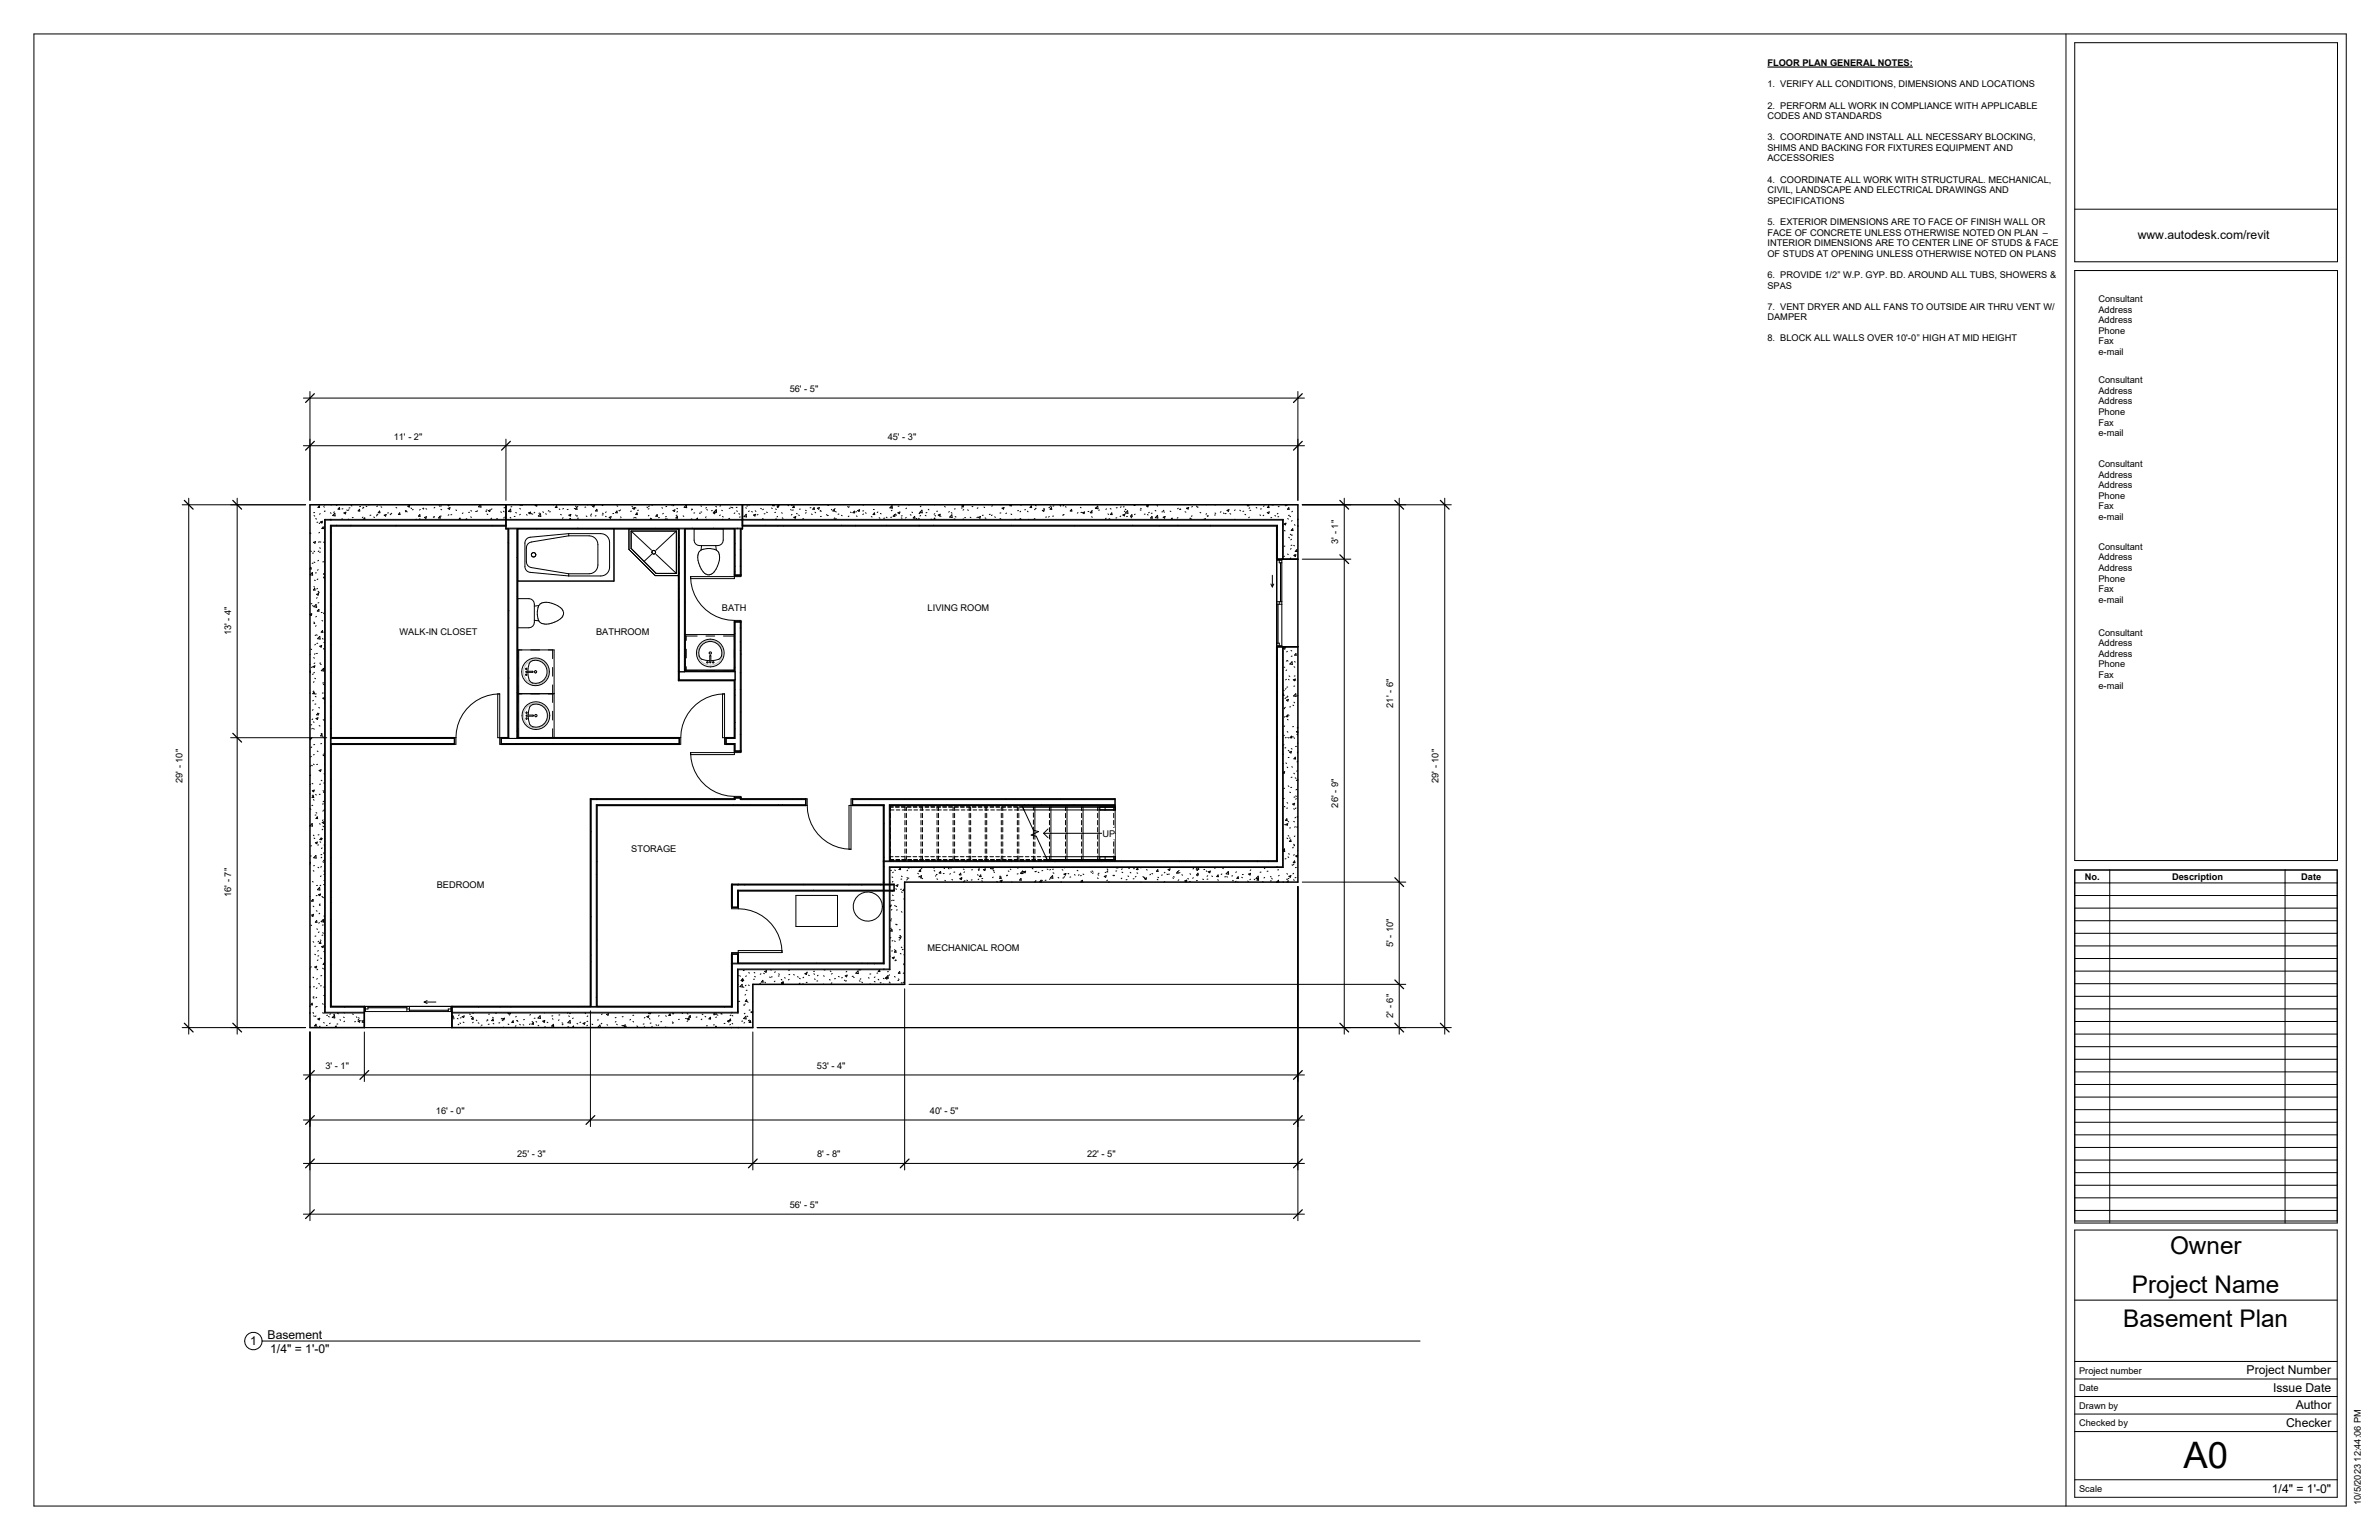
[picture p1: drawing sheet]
<svg xmlns="http://www.w3.org/2000/svg" width="864mm" height="559mm" viewBox="0 0 864 559" stroke-linecap="round" stroke-linejoin="round" font-family="sans-serif">
<defs><g id="words">
<text font-size="13.2" x="792.6" y="532.8">A0</text>
<g font-size="8.8">
<text x="787.7" y="455.1">Owner</text>
<text x="773.9" y="469.3">Project Name</text>
<text x="770.7" y="481.4">Basement Plan</text>
</g>
<g font-size="4.4">
<text x="776" y="86.9">www.autodesk.com/revit</text>
<text x="97.1" y="485.7">Basement</text>
<text x="90.8" y="488">1</text>
<text x="98.1" y="490.9">1/4&quot; = 1'-0&quot;</text>
<text x="815.5" y="498.7">Project Number</text>
<text x="825.1" y="505">Issue Date</text>
<text x="833.4" y="511.4">Author</text>
<text x="829.9" y="517.7">Checker</text>
<text x="824.7" y="541.6">1/4&quot; = 1'-0&quot;</text>
</g>
<g font-size="3.4">
<text x="641.6" y="24">FLOOR PLAN GENERAL NOTES:</text>
<text x="641.6" y="31.7">1. VERIFY ALL CONDITIONS, DIMENSIONS AND LOCATIONS</text>
<text x="641.6" y="39.4">2. PERFORM ALL WORK IN COMPLIANCE WITH APPLICABLE</text>
<text x="641.6" y="43.2">CODES AND STANDARDS</text>
<text x="641.6" y="50.9">3. COORDINATE AND INSTALL ALL NECESSARY BLOCKING,</text>
<text x="641.6" y="54.8">SHIMS AND BACKING FOR FIXTURES EQUIPMENT AND</text>
<text x="641.6" y="58.6">ACCESSORIES</text>
<text x="641.6" y="66.3">4. COORDINATE ALL WORK WITH STRUCTURAL. MECHANICAL,</text>
<text x="641.6" y="70.1">CIVIL, LANDSCAPE AND ELECTRICAL DRAWINGS AND</text>
<text x="641.6" y="74">SPECIFICATIONS</text>
<text x="641.6" y="81.7">5. EXTERIOR DIMENSIONS ARE TO FACE OF FINISH WALL OR</text>
<text x="641.6" y="85.5">FACE OF CONCRETE UNLESS OTHERWISE NOTED ON PLAN</text>
<text x="641.6" y="89.3">INTERIOR DIMENSIONS ARE TO CENTER LINE OF STUDS &amp; FACE</text>
<text x="741.6" y="85.5">–</text>
<text x="641.6" y="93.2">OF STUDS AT OPENING UNLESS OTHERWISE NOTED ON PLANS</text>
<text x="641.6" y="100.9">6. PROVIDE 1/2</text>
<text x="667" y="100.9">”</text>
<text x="669" y="100.9">W.P. GYP. BD. AROUND ALL TUBS, SHOWERS &amp;</text>
<text x="641.6" y="104.7">SPAS</text>
<text x="641.6" y="112.4">7. VENT DRYER AND ALL FANS TO OUTSIDE AIR THRU VENT W/</text>
<text x="761.8" y="109.6">Consultant</text>
<text x="761.8" y="113.4">Address</text>
<text x="641.6" y="116.2">DAMPER</text>
<text x="761.8" y="117.3">Address</text>
<text x="641.6" y="123.9">8. BLOCK ALL WALLS OVER 10'-0</text>
<text x="695.9" y="123.9">”</text>
<text x="697.9" y="123.9">HIGH AT MID HEIGHT</text>
<text x="761.8" y="121.1">Phone</text>
<text x="761.8" y="125">Fax</text>
<text x="761.8" y="128.8">e-mail</text>
<text x="286.7" y="142.2">56' - 5&quot;</text>
<text x="761.8" y="139">Consultant</text>
<text x="761.8" y="142.9">Address</text>
<text x="761.8" y="146.7">Address</text>
<text x="761.8" y="150.6">Phone</text>
<text x="761.8" y="154.4">Fax</text>
<text x="142.9" y="159.5">11' - 2&quot;</text>
<text x="322.2" y="159.5">45' - 3&quot;</text>
<text x="761.8" y="158.3">e-mail</text>
<text x="761.8" y="169.5">Consultant</text>
<text x="761.8" y="173.3">Address</text>
<text x="761.8" y="177.2">Address</text>
<text x="761.8" y="181">Phone</text>
<text x="761.8" y="184.9">Fax</text>
<text x="761.8" y="188.7">e-mail</text>
<text x="485.8" y="197.3" transform="rotate(-90 485.8 197.3)">3' - 1&quot;</text>
<text x="761.8" y="199.5">Consultant</text>
<text x="761.8" y="203.3">Address</text>
<text x="761.8" y="207.2">Address</text>
<text x="761.8" y="211">Phone</text>
<text x="761.8" y="214.9">Fax</text>
<text x="262" y="221.6">BATH</text>
<text x="336.7" y="221.6">LIVING ROOM</text>
<text x="761.8" y="218.7">e-mail</text>
<text x="83.9" y="230.6" transform="rotate(-90 83.9 230.6)">13' - 4&quot;</text>
<text x="145" y="230.3">WALK-IN CLOSET</text>
<text x="216.4" y="230.3">BATHROOM</text>
<text x="761.8" y="230.7">Consultant</text>
<text x="761.8" y="234.5">Address</text>
<text x="761.8" y="238.3">Address</text>
<text x="761.8" y="242.2">Phone</text>
<text x="761.8" y="246">Fax</text>
<text x="761.8" y="249.9">e-mail</text>
<text x="505.7" y="256.8" transform="rotate(-90 505.7 256.8)">21' - 6&quot;</text>
<text x="66.3" y="284.1" transform="rotate(-90 66.3 284.1)">29' - 10&quot;</text>
<text x="522.2" y="284.1" transform="rotate(-90 522.2 284.1)">29' - 10&quot;</text>
<text x="485.8" y="293.1" transform="rotate(-90 485.8 293.1)">26' - 9&quot;</text>
<text x="400.2" y="303.6">UP</text>
<text x="229.1" y="309">STORAGE</text>
<text x="158.5" y="322.3">BEDROOM</text>
<text x="756.8" y="319.2">No.</text>
<text x="788.5" y="319.2">Description</text>
<text x="835.4" y="319.2">Date</text>
<text x="83.9" y="325.4" transform="rotate(-90 83.9 325.4)">16' - 7&quot;</text>
<text x="336.7" y="345.2">MECHANICAL ROOM</text>
<text x="505.7" y="343.8" transform="rotate(-90 505.7 343.8)">5' - 10&quot;</text>
<text x="505.7" y="369.3" transform="rotate(-90 505.7 369.3)">2' - 6&quot;</text>
<text x="118.1" y="387.8">3' - 1&quot;</text>
<text x="296.5" y="387.8">53' - 4&quot;</text>
<text x="158.3" y="404.2">16' - 0&quot;</text>
<text x="337.6" y="404.2">40' - 5&quot;</text>
<text x="187.7" y="419.9">25' - 3&quot;</text>
<text x="296.6" y="419.9">8' - 8&quot;</text>
<text x="394.6" y="419.9">22' - 5&quot;</text>
<text x="286.7" y="438.3">56' - 5&quot;</text>
<text x="754.8" y="498.4">Project number</text>
<text x="754.8" y="504.8">Date</text>
<text x="754.8" y="511.1">Drawn by</text>
<text x="754.8" y="517.5">Checked by</text>
<text x="754.8" y="541.3">Scale</text>
<text x="857" y="546.2" transform="rotate(-90 857 546.2)">10/5/2023 12:44:06 PM</text>
</g>
</g></defs>
<g fill="none" stroke="#000" stroke-width=".36">
<path d="M112.6 193.3l.3 .2M112.7 193.5h-.2M112.7 199.9l.3 .2M113.8 196.8l.7-.3-.2 .6zM114 200l.2 .2M114 187.1l.3 .2M114.2 186h-.3M114.6 188.2l.3 .2M115.4 189.5h-.4M115.8 199.9l-.3 .2M115.9 196.5l-.3 .3M115.9 183.5l.1 .7-.6-.1z"/>
<path d="M116 193.2l-.3 .2M116 198.8l.3 .2M116.1 189.8l-.2 .2M116.2 183.2h-.1M116.3 186.4l-.3 .2M116.3 189.4l.7-.3-.2 .7zM116.5 196.7h-.4M116.8 189.5l.2 .2M117.3 191.2l.1 .6h-.6zM117.5 196.7l.2 .2M117.5 183.8l.3 .2M118.1 185.5h-.4"/>
<path d="M119.9 186.1l.3 .2M120 193.2h.2M120 199.3h.2M120 188.4l.1 .1M121.4 185.7l-.3 .2M121.5 186.2l.2 1-.9-.1zM122 183.2l.3 .2M122.1 190.6l.1 .2M123.2 184.2l.1 .6-.6-.1zM124.4 188.3h-.4M124.5 184.6l-.3 .1M124.8 186.1l.8-.2-.2 .6z"/>
<path d="M125.9 185l.2 .3M126.6 188.4l-.2 .1M126.7 185l-.3 .2M127 184.3h-.3M127.4 190.6l-.1 .2M127.5 183.4l.2 .2M128.2 187.8h-.3M130.5 184.8l.1 .6h-.6zM130.9 183.8h-.3M131.8 187.6l-.3 .2M131.8 184l.3 .2M131.9 188.5l.5-.6 .1 .6"/>
<path d="M131.9 184.3l-.3 .2M132.9 183.7l.3 .1M133.9 183.2h.1M134.6 186.9l-.3 .1M135.7 187.6l.2 .2M136.9 187l-.2 .2M137 183.6l-.2 .2M137.2 186.6l-.4 .1M137.8 185.4l.1 .7-.6-.1zM137.9 183.2h.1M138.3 183.9l.3 .2M139.5 186.9l.7-.2-.2 .6z"/>
<path d="M141 186.1h-.3M141.6 186.6l.3 .2M142.2 186.2l-.3 .2M143.7 184.1l.3 .2M143.8 190.6l-.1 .2M145.1 186.1l.1 .6h-.6zM147.4 185.5l-.2 .2M147.5 185.3h-.4M147.6 185.5l.2 .3M148 183.7l.7-.3-.2 .6zM149.2 184.4l.3 .1M150 184.9l-.3 .1"/>
<path d="M151.2 188.4l-.3 .1M152.4 186.7l.1 .7-.6-.1zM152.4 188.2l-.2 .3M152.6 184.9l-.3 .2M153.5 184.5l.2 .2M153.9 184.4l-.4 .1M154.1 187.8l.7-.3-.2 .6zM154.6 184.6l.3 .2M157.6 187.6h-.3M157.7 187.5l-.2 .2M157.9 184.1l-.3 .2M159.4 183.5l.3 .2"/>
<path d="M159.7 187.4l.1 .6-.6-.1zM160 184.8l.3 .2M160.2 187.2l-.4 .1M160.3 183.6h-.3M162.6 184.5l.8-.3-.3 .6zM162.8 183.2l-.3 .1M163 186.8l-.3 .2M163.1 183.4l-.3 .2M164 186.7l-.3 .1M165.5 185l.3 .2M166.6 188.5l.4-.5 .1 .5M168.1 186.1l-.3 .2"/>
<path d="M169 188.5h.4M170.4 185.9h-.3M170.9 187.5l.2 .3M170.9 185.3l.3 .1M173 185.6h-.3M173.4 185.4l-.3 .2M174.4 183.2l-.7 .7 .9 .1-.1-.8M176.3 185.5l.3 .2M176.8 186.5l.3 .2M176.8 185l-.3 .1M177.3 185.3l.7-.3-.2 .6zM178.5 188l-.3 .2"/>
<path d="M178.6 184.6l-.3 .2M178.6 190.7l.1 .1M180.6 188.2l-.3 .1M181.8 185.7l.3 .2M182.7 185.5l.3 .2M183.1 187.9h-.3M183.3 184.2h-.4M183.6 187.4l-.3 .2M183.7 190.6h-63.8v174.9h12.4M183.7 191.6h85.8M183.7 184l-.2 .2M184.5 196.8l.1 .3"/>
<path d="M185.2 187.7l.2 .3M185.3 184.7l.2 1-.9-.1zM185.8 183.9h-.3M187 187.4h-.3M187.2 186l.3 .1M187.9 191.8h35v19.1h-35zM188.7 184.5l.2 .2M188.9 186.6l-.3 .2M189 183.2l-.2 .2M189.7 183.4h-.4M191.1 186.7l.3 .2M191.9 186.1l.7-.3-.2 .7z"/>
<path d="M192.6 186.2l.3 .2M193.4 186.5l-.3 .1M194.1 185.9l-.2 .2M194.5 183.2l-.2 .3h.6l-.1-.3M194.6 183.5l.3 .2M194.8 191.8v.1M196 186.2h-.4M196.2 186.4l.1 1-.9-.2zM197.1 185.7l.2 .2M198.1 186.4l.2 .2M199.3 185.2l-.3 .2M199.8 185.7h-.3"/>
<path d="M200.9 183.2h.1M202.1 183.5l.1 .7-.6-.1zM203 184.7l.2 .2M203.5 186.6l.3 .2M204.4 187.9l-.2 .2M204.5 184.5l-.2 .2M206.2 184.8l-.3 .1M206.4 193.6h11.7a3.2 3.2 0 0 1 3.2 3.2v9a3.2 3.2 0 0 1-3.2 3.2h-11.7M206.4 193.6l-13.9 1.3a2.12 2.12 0 0 0-2 2.1v8.6a2.12 2.12 0 0 0 2 2.1l13.9 1.3M206.4 194.4l-13.5 2.3a2.12 2.12 0 0 0-1.8 2.1v5.1a2.12 2.12 0 0 0 1.8 2l13.5 2.3M206.4 194.4h7.5a3.2 3.2 0 0 1 3.1 3.2v7.4a3.2 3.2 0 0 1-3.1 3.2h-7.5M206.4 193.6v.8"/>
<path d="M206.5 186.9l.7-.2-.2 .6zM206.9 188.2l.2 .3v-.4l-.4 .4M208.8 184.5h-.3M208.9 183.7l.3 .2M208.9 186.9l.3 .2M209.4 184.2l.1 .6h-.6zM209.6 187.2l-.2 .2M209.7 191.6l.1 .3M209.8 183.8l-.3 .2M210 188l-.4 .1M212.6 184h-.3M212.8 187.2l.3 .2"/>
<path d="M213.2 183.2h.2M214.4 187.1l.2 .2M214.8 186.5l-.3 .2M214.8 183.2l-.2 .1M215.1 183.6l.7-.2-.2 .6zM216.4 187.2h-.3M216.7 184.8l.1 .6h-.6zM218.5 183.3l.3 .2M218.7 186.2l.3 .2M218.9 186.8l-.3 .1M219 183.2h-.3M219.8 187.3l.3 .2"/>
<path d="M220.1 185.7l-.3 .2M221.1 187.7l.7-.2-.2 .6zM222.8 186.3l-.3 .1M224 183.5l.2 .2M224 185.4l.1 .7-.6-.1zM224.7 185.2l.2 .2M225.2 188.4l-.1 .1M225.2 187.6l.3 .1M225.3 185l-.3 .2M228.3 191.9h18v17h-8.5l-9.5-9.6zM229.1 192.7h16.4M229.1 192.7v6.3l9.1 9.1h7.3"/>
<path d="M229.1 192.7l7.4 6.9M229.2 185.5h-.3M229.4 183.8l.3 .1M229.7 184.5l.7-.3-.2 .6zM230.3 187.8l-.3 .2M230.4 184.4l-.2 .2M230.6 184.2l.3 .2M230.7 187.8l.2 .2M231.3 186.1l.1 .6h-.6zM231.8 185.1l-.4 .1M234.8 184l.3 .2M235.6 187l-.3 .2"/>
<path d="M235.6 184.6l-.3 .1M235.7 183.6l-.2 .2M236 188.5l.5-.2-.1 .2M236.1 188l.3 .2M236.6 183.2l.2 .2M237.9 191.7l.1 .2M238.6 186.7l.1 .7-.6-.1zM239.4 187.8h-.4M240.3 184.2l.2 .2M240.8 186.3l-.2 .2M241.5 188.3l.3 .1M241.9 187.5h-.3"/>
<path d="M242 183.8h-.3M242.1 188.2l.2 .2M243.7 183.2l.1 .1M244.3 185.3l.7-.3-.2 .6zM244.6 183.5h-.3M245.5 192.7v15.4M245.5 192.7l-7.4 7M245.7 184.4l.3 .2M245.8 187h-.4M245.9 187.4l.1 .6-.6-.1zM246 185.6l-.3 .2M246.3 195.3h.2"/>
<path d="M246.3 194.1l.1 .2M246.5 198.5l.1 .1M248 187.2l.2 .2M248.4 193.2h.1M248.4 199.3h.1M249 183.3l.3 .2M249.2 183.2l.1 1-.9-.1zM251.1 184.7l.3 .2M251.1 188.2l-.2 .3M251.2 184.9l-.2 .2M251.3 191.6l-.1 .3M252 191.9h10.5v4.1a1.97 1.97 0 0 1-1.9 2h-6.7a1.97 1.97 0 0 1-1.9-2z"/>
<path d="M252.2 186.1l-.3 .1M252.8 188.5l.4-.5v.5M253.9 186.2l.3 .2M254.4 183.5l.3 .2M254.5 199.6a4.6 4.6 0 0 0-.5 5.8 3.7 3.7 0 0 0 3.5 3.2 5.2 5.2 0 0 0 3.4-4.3l.3-2.6a2.51 2.51 0 0 0-1.2-2.1M254.5 199.6a7.2 7.2 0 0 1 5.5 0M254.7 198l-.2 1.6M254.7 185.8h-.3M256.3 187.5l-.2 .2M256.4 188.4v.1M256.5 184.1l-.3 .3M256.5 184.9l.3 .2"/>
<path d="M258.6 185.3h-.3M258.9 186.1l.7-.3-.2 .6zM259 191.6l.1 .1M259.8 198l.2 1.6M259.8 183.8l.3 .1M259.9 185.1l.2 .3M260 184.9l.1 1-.9-.1zM261.5 186.9l-.3 .2M261.6 183.5l-.3 .2M262 185.1l.3 .2M262.3 187.4l.2 .2M262.3 188.4l-.2 .1"/>
<path d="M264.9 188.1h-.3M265 184.4l-.3 .1M265.3 184l.2 .2M265.8 184.1l.2 .2M266.2 191.9h.1M266.6 197.3h.3M266.8 186.1l-.3 .2M267.4 185.4l.3 .1M267.6 184.1h-.4M267.8 191.7l-.2 .2M268.2 186.4l.3 .2M268.7 199.3h.2"/>
<path d="M268.7 187.6h-.3M269.5 190.6h194.2v12.3M270.7 184.2l.3 .2M270.9 186.6l.1 1-.9-.2zM271.4 183.6h-.3M271.8 183.2l.2 .1M272 185.4l-.3 .2M272.8 185.6l.3 .2M273.5 186.9l.8-.3-.2 .6zM274.2 185.3l.2 .3M275.2 186.7l-.4 .1M276.1 184.5l.3 .1"/>
<path d="M277 188.1l-.3 .2M277.1 184.8l-.2 .2M277.7 186.4l-.3 .1M277.8 190.6l-.1 .1M278.3 185.8l.3 .2M280.1 184.3l.2 .2M280.7 183.2l-.3 .3h.6v-.3M281.6 184.7l.2 .2M281.6 185.9h-.4M281.6 188.5h.1M282.1 183.6l.7-.3-.2 .7zM282.3 187.4l-.3 .2"/>
<path d="M282.4 190.7l-.1 .1M282.4 184l-.3 .2M283.7 186.1l.3 .1M284 187.9l.2 .2M284.4 190.8h.1M286 183.3l.3 .2M287 184.9l.3 .2M287.5 186.7l-.3 .2M287.6 183.3l-.2 .2M288 185.1h-.3M288.2 187.7l.7-.3-.2 .7zM288.2 183.5l.1 .7-.6-.1z"/>
<path d="M289.1 186.3l.3 .2M289.9 186.9l.3 .2M290.5 184.7l-.3 .1M291.7 188.2l-.3 .1M292.4 185.1l.3 .2M292.7 186l-.3 .2M294.4 184.2l-.3 .1M294.6 186.5l.2 .2M295.5 184.2l.1 .6h-.6zM295.8 185.8l.3 .3M296.7 184.4l.7-.2-.2 .6zM297.9 185.4l.2 .2"/>
<path d="M297.9 185.2l-.2 .2M298.1 187.4h-.3M300 186.7l.3 .2M300.7 187l-.3 .1M300.8 183.4h-.3M301.8 184.8l.2 .3M302.8 184.8l.1 .7-.6-.1zM303 188.5l.5-.2-.1 .2M303 187.9l-.2 .2M303.2 184.5l-.3 .2M303.3 185.6l.3 .2M304.5 186.5l-.3 .1"/>
<path d="M305.4 190.6l.1 .1M305.4 187l.3 .2M307.7 183.8l.3 .2M308.2 187.3l-.3 .2M308.3 183.9l-.3 .2M308.7 185.8l.3 .2M310.1 185.5l.1 .6-.6-.1zM310.7 190.6l-.2 .2M310.9 187.2l.2 .2M311 185.7h-.4M311.3 185.3l.8-.3-.3 .6zM313.5 186.5l-.3 .2"/>
<path d="M313.5 185.4h-.3M313.5 183.2l-.2 .1M314.1 186.1l.3 .1M316.3 187.4l.3 .2M317.4 184.9h-.4M317.4 186.1l.1 .6h-.6zM318.7 185.8l-.3 .2M319.2 187.8l.2 .3M319.6 186.3l.3 .2M321.1 188l-.3 .1M321.7 187.7l.3 .1M321.9 190.6v.1"/>
<path d="M323.7 187.7h-.4M323.8 184h-.3M323.8 183.4l.1 1-.9-.1zM323.8 185.1l-.2 .2M324.7 186.7l.1 .7-.6-.1zM325 186.5l.3 .2M325.1 186.8l.2 .2M326 186.1l.7-.3-.2 .6zM326.3 183.7h-.3M327.2 187.9l.2 .2M327.5 187.2h-.3M329 187.8l-.3 .2"/>
<path d="M329.1 184.4l-.3 .2M330.2 183.2h-.3M330.4 186.8l.3 .1M331 185.8l.3 .2M332 187.4l.1 .6h-.6zM332.6 188.1l.3 .2M333.5 188l.2 .3M333.6 190.6l.2 .2M333.9 186.3l-.3 .1M334.2 187l-.3 .2M334.3 183.7l-.2 .2M334.7 185.1l.1 1-.9-.1z"/>
<path d="M335.9 187l.3 .2M336.5 186h-.3M337 184.8l.2 .2M338 188.3l.2 .2M338.9 190.6l-.1 .1M338.9 188.5l.4-.5 .1 .5M339.3 183.2h-.1M339.4 186.4l-.3 .2M339.4 187l.2 .2M340.3 185.5h-.3M340.6 186.9l.7-.3-.2 .6zM341.3 187.2l.3 .2"/>
<path d="M342.9 183.8l.2 .2M344.6 185.6l-.2 .2M345.3 186l.3 .2M345.5 186.8l.1 1-.9-.2zM346.6 188.3l-.3 .1M346.7 187.4l.3 .2M346.8 184.6l-.4 .1M349.1 183.6l.7-.3-.2 .6zM349.3 184.3h-.3M349.7 188.3l-.2 .2M349.9 184.9l-.3 .2M350.5 187.8l-.3 .1"/>
<path d="M351.3 185l.2 .2M352.2 187.7l.2 .1M353.2 183.8h-.4M354.9 187.6l-.3 .3M355 184.3l-.3 .2M355.2 187.7l.7-.3-.2 .6zM356.9 187h-.3M357.2 184l.2 .2M357.6 187.9l.3 .2M359.5 186.6l-.4 .1M360.2 186.9l-.3 .2M360.3 183.5l-.3 .2"/>
<path d="M361.1 187.5l.2 .2M363 188.1l.3 .2M363.3 186.1l-.3 .1M363.4 183.2h.1M363.8 184.4l.7-.3-.2 .7zM365.4 186.2l-.3 .2M366.9 183.2l-.3 .3h.6l-.1-.3M367 186.5l.3 .2M367.1 190.6h-.1M368.5 188.4l.1 .1M369.7 185.3h-.3M370 188.5l.5-.3v.3"/>
<path d="M370.4 183.2l.3 .1M370.5 185.5l-.2 .2M372.3 184.9l-.3 .1M373 185.5l.2 .2M373.5 188.4l-.1 .1M374.4 183.5l.1 .7-.6-.1zM375.7 188.1l-.3 .2M375.8 184.8l-.3 .2M375.9 183.4l.3 .2M376.1 184.4l-.3 .1M378.4 185.2l.7-.2-.2 .6zM378.9 184.5l.2 .2"/>
<path d="M379.9 187.6h-.3M380.9 187.4l-.3 .2M381 184l-.2 .2M381.3 183.6l.3 .2M381.7 184.2l.1 .6h-.6zM382.4 187.3h-.3M382.6 183.6h-.4M384.8 183.4l.3 .3M385.1 183.3h-.3M386 186.8l-.2 .2M386.2 183.4l-.3 .2M386.3 186.8h-.3"/>
<path d="M386.7 183.8l.3 .2M389 184.8l.1 .7-.6-.1zM390.1 190.8h.1M391.3 186l-.2 .2M392.2 184.1l.2 .2M392.7 185.9l-.3 .1M393 186l.7-.2-.2 .6zM395.3 185.6h-.4M396.3 187.5l.2 .2M396.3 185.5l.1 .6-.6-.1zM396.6 185.3l-.3 .2M397.6 184.3l.3 .2"/>
<path d="M398.5 183.6l.1 1-.9-.1zM399.1 185.1h-.3M401.6 188l-.3 .2M401.7 184.6l-.3 .2M402.2 186.5l.2 .2M402.9 188.2l-.4 .1M403 184.5l.3 .2M403.6 186.1l.1 .6h-.6zM405.4 187.9h-.3M405.5 184.2l-.3 .1M406.9 187.3l-.3 .2M407 183.9l-.3 .2"/>
<path d="M407.6 186.9l.7-.3-.2 .6zM408.1 183.9h-.3M408.1 185.4l.3 .3M408.5 184.8l.2 .1M409.3 187.4h-.4M409.3 185.3l.1 1-.9-.2zM410.6 187.7l.2 .2M410.9 186.7l.1 .7-.6-.1zM411.1 190.6l.1 .2M412.1 186.5l-.3 .3M412.2 183.2l-.6 .2M413.9 185l.3 .2"/>
<path d="M414.1 184.4l.2 .3M415.7 186.5l-.3 .1M416.2 183.6l.7-.3-.2 .6zM416.5 186.7l.3 .2M417.2 185.9l-.2 .2M418.2 187.4l.1 .6h-.6zM418.2 186.2l-.3 .1M419.3 185.2l.3 .2M420 183.4l.2 .2M420.2 187l.1 1-.9-.2zM421 190.8h.1M422.1 185.7h-.3"/>
<path d="M422.2 187.7l.8-.3-.3 .6zM422.4 185.6l.3 .3M422.5 185.1l-.3 .2M424.8 185.5l.2 .1M425.1 188.5l.4-.5 .1 .5M427.6 190.6l.1 .1M427.6 187.8l-.3 .2M427.7 184.4l-.2 .2M428.4 184.6l.2 .3M428.5 184.9h-.3M430.2 185.7l.3 .2M430.8 184.4l.7-.3-.2 .6z"/>
<path d="M431.1 184.5l-.4 .1M432.2 188l-.3 .1M432.3 188.2l.2 .2M432.7 187.2l-.2 .2M432.9 183.8l-.3 .2M434.3 183.6l.3 .2M434.9 184l-.3 .1M435.6 185.9l.3 .2M436.9 188.5l.7-.3-.1 .3M437.9 183.2h.1M438 186.4l-.2 .2M438.2 187.2l.2 .2"/>
<path d="M438.7 187.2h-.4M439.3 190.6l.2 .2M441 186.1l.3 .2M441.2 186.8l-.3 .1M441.4 183.2h-.4M443.3 185.7l-.3 .2M444.1 186.1l.3 .3M445.1 186.3l-.4 .1M445.4 185.2l.7-.3-.2 .6zM446.5 186.4l.3 .2M448.3 188.4l-.1 .1M448.4 185l-.3 .2"/>
<path d="M450.1 185.1l.2 .3M451.5 185.5h-.3M451.9 186.6l.3 .2M453.1 183.2l-.3 .3 .6 .1-.1-.4M453.6 187.6l-.3 .3M453.7 184.3l-.3 .2M454 185.2h-.3M456 184.1l.2 .2M457.3 186.8l.3 .2M457.9 184.7h-.3M458.8 186.9l-.3 .2M458.9 183.5l-.3 .2"/>
<path d="M460 186l.7-.3-.2 .7zM460.6 183.6l.1 .6-.6-.1zM461.7 187.8l-.4 .1M461.7 183.2h.1M462 183.2l.2 .1M462.8 187.1l.3 .1M463.6 194.3l-.1 .3M463.9 186.3l-.3 .2M464.2 187.5h-.3M464.3 183.8h-.3M466.1 190.1l.7-.3-.2 .7zM466.2 192.5l.3 .2"/>
<path d="M466.4 198.2h-.3M466.9 183.5h-.4M466.9 183.3l.3 .1M467.4 188.1l.3 .3M467.8 195l.3 .2M467.8 184.2l.2 .6h-.6zM468.1 187h-.4M468.2 187.3l.3 .2M468.4 193.9l.3 .1M468.7 199.1l-.3 .2M468.8 195.7l-.2 .2M469 192.3l-.3 .2"/>
<path d="M469 197.8l-.3 .1M469.1 188.9l-.3 .2M469.1 194.2h-.3M469.2 185.5l-.3 .2M469.3 191.8l.1 .7-.6-.1zM469.6 197.9l.3 .2M469.9 190.4l.2 .2M470.7 199.5l.1 .6h-.6zM112.5 206.2l.3-.4 .2 .7-.5-.1M113.2 219l-.3 .1M113.4 207.7l.1 1-.9-.1zM113.5 219.7l.2 .2"/>
<path d="M113.6 204.3l-.3 .1M113.8 200.7h-.4M113.9 212.8l.3 .3M114 203.9l.3 .2M114.2 210.5l.3 .2M114.3 213.5l.1 .6h-.6zM114.7 219.3l.1 1-.9-.1zM114.8 207.9h-.3M114.9 215.6l.8-.2-.2 .6zM115.1 216.9l-.2 .2M115.3 213.5l-.3 .2M115.4 210.1l-.3 .2"/>
<path d="M115.4 214.5l.3 .2M115.5 206.7l-.3 .2M115.6 203.3l-.2 .2M115.8 218.7l-.4 .1M115.9 215l-.3 .1M116.3 200.3l-.3 .1M117.4 209.6l.3 .2M117.5 209.4l.2 .2M117.5 203.8l-.3 .1M117.8 208.1l-.4 .2 .4 .2M120 211.6h.2M120 215.6h.2"/>
<path d="M120.2 219.8h.1M187.6 202.3l.1 .1M187.9 216l-.2 .3M187.9 217.2h4.1a1.97 1.97 0 0 1 2 2v6.6a1.97 1.97 0 0 1-2 2h-4.1zM195.6 219.7a4.6 4.6 0 0 1 5.8-.4 3.7 3.7 0 0 1 3.2 3.5 5.2 5.2 0 0 1-4.3 3.3l-2.6 .3a2.51 2.51 0 0 1-2.1-1.1M195.6 219.7a7.2 7.2 0 0 0 0 5.6M195.6 219.7l-1.6 .2M206.4 208.2v.8M236.5 201.2l-2.7 2.5M238.1 201.1l7.4 7M246.3 201.4h.2M246.3 213.6h.2"/>
<path d="M246.3 217.7h.2M246.6 208h.1M248.4 215.6h.1M248.4 207.5h.1M248.7 218.4v.1M250.7 209.2a15.9 15.9 0 0 0 15.9 15.9M250.7 209.2h18.3v-.5h-2.4v1.3h-15.9zM266.6 201.4h.3M266.6 207.5h.3M266.9 205.4l-.1 .2M266.9 208.7v-16.8h1.8v16.8M268.7 205.5h.2"/>
<path d="M461.3 211.9l.6 1.1M461.9 208.7v4.3M462.4 211.9l-.5 1.1M463.5 202.9h7.6v31.8h-7.6zM463.5 218.3h1.8M463.5 219.3h1.8M463.5 203.3h1.8M463.6 200.1l.1 .2M464.4 203.3v.9h.9M464.4 218.3v1M465.3 202.9v31.8M465.6 202.9v-14.2h-347.5v178.6h14.2"/>
<path d="M465.8 202.9v-14.4h-348v179.1h14.5M466.3 201.8l-.3 .1M467.4 201l.3 .3M468.6 202.5l-.3 .2M469.7 201.6l.7-.3-.2 .6zM470.2 201.3l-.4 .1M112.5 223l.7-.2-.2 .6-.5-.3M112.7 237.4h-.2M112.9 235.5l.2 .2M113.1 222.7l-.3 .1M113.9 238.6l.2 .2M113.9 225.7l.3 .2"/>
<path d="M114.3 226.2l-.4 .1M114.4 237.2l-.3 .2M114.5 233.8l-.2 .2M114.6 230.4l-.2 .2M114.8 227l-.3 .2M114.9 230.3l.3 .2M114.9 223.6l-.3 .2M115 220.3l-.2 .2M115.2 237.1h-.3M115.3 233.4l-.3 .1M115.6 221.1l.3 .2M115.7 221.2l.1 .6-.6-.1z"/>
<path d="M116.1 234.5l.7-.3-.2 .6zM116.1 230.9l.1 1-.9-.1zM116.9 225.1l.2 .2M116.9 222.2l-.3 .1M117 231.7l.3 .2M117.1 228.8l.1 .6h-.6zM117.4 235.4l.2 .2M117.4 222.5l.3 .2M117.8 229.3h.1M117.8 229.4h-.1M117.8 233.1h-.2M120 231.6l.2 .3"/>
<path d="M120 221.7h.2M120 233.9h.2M120 238h.2M184.7 221.5v.1M187.9 235.8h13.2v31.8h-13.2zM188.3 235.8v31.8M194 225.1l1.6 .2M200.6 235.8v3.2M246.3 223.8h.2M246.3 236h.2M246.3 238.8l.1 .1M248.4 221.7h.1"/>
<path d="M248.4 238h.1M248.4 229.9h.1M248.7 230.3h17.9v13.2h-17.9zM249.1 235.6v3.1M253.1 230.8h-4v1.6M256.3 230.8h3.1M257.7 239.7l-3-.5a3.7 3.7 0 0 1 1.4-6.1 4.1 4.1 0 0 1 4.7 .9 4.1 4.1 0 0 1 .7 4.7l-.5 .5-3 .5M257.8 237.8l.2 .2-.1 2.5-.2-.2zM262.6 230.8h4M266.6 229.9h.3M266.6 225.1h2.4v.6h-2.4zM266.6 226.2h.1"/>
<path d="M266.9 225.7v42.2h-3.4M268.7 236h.2M268.7 232.8l.1 .2M268.7 227.8h.2M268.7 225.7v46.9M268.9 237.3l.1 .1M463.5 233.4h.9v.9M463.5 234.3h1.8M463.7 239l-.2 .3M463.7 234.7v78h-142.7v37.1h-55.1v15.7h-101.8M465.6 234.7v79.8h-142.8v37.1h-55.1v15.7h-103.6M465.8 234.7v80.1h-142.7v37.1h-55.1v15.7h-103.9"/>
<path d="M465.9 235.2l.7-.3-.2 .6zM466.6 234.7l.2 .1M467.2 239.7l-.2 .2M467.3 239.7l.3 .2M467.3 236.3l-.2 .2M468.6 236l.3 .2M469.1 238.1h-.4M470.4 237.1l.2 .7-.7-.1zM112.5 243.6l.2 .5h-.2M112.5 251.5h.1M112.5 241.1h.1M113 242.1l.3 .2"/>
<path d="M113.6 241.9l.7-.3-.2 .6zM113.7 257.5l-.3 .2M113.7 244.6l-.3 .1M113.8 254.1l-.3 .2M113.9 251.5l.2 .2M113.9 250.7l-.3 .2M114 251.1l.1 .7-.6-.1zM114 247.4l-.2 .2M114.2 244l-.3 .2M114.3 240.6l-.3 .2M114.3 246.1l.3 .2M114.4 252.7l.3 .2"/>
<path d="M114.7 255.5h-.4M114.8 251.8h-.3M115.4 258.8l.1 .6h-.6zM115.7 256.7l.3 .2M115.8 259h-.3M116.3 240.9l.3 .2M116.4 240.6h-.3M117.3 251.5h-.3M117.4 248.2l.2 .3M117.4 242.5l.1 1-.9-.2zM117.5 247.8h-.4M117.7 251.5l.1 .1"/>
<path d="M117.7 255.1h.1M117.8 242.2h.1M117.8 253.1l-.6 .3 .5 .3 .1-.4M119.9 243.8h.1M120 244.1h.2M120 256.3h.2M180.7 251.8h.7v18.3h.5v-2.4h-1.2zM181.4 251.8a15.9 15.9 0 0 0-15.9 15.9M184.7 246v.1M187.7 251.3l.2 .3M187.9 244.5v.1M190.8 244.7l.2-.1 .3 .4-.3 .1z"/>
<path d="M190.8 242.6h.5v.2l-.3 .2zM190.9 243.7l2.4-.1 .2 .3-2.5 .1zM190.9 258.5h.5v.2h-.5zM191 259.6l2.5-.1 .1 .3-2.4 .1zM191.6 243.6l.5-2.9a3.7 3.7 0 0 1 6.1 1.4 4.1 4.1 0 0 1-.8 4.6 4.1 4.1 0 0 1-4.7 .8l-.6-.6-.5-2.9M191.7 259.5l.6-2.9a3.7 3.7 0 0 1 6.1 1.4 4.1 4.1 0 0 1-.9 4.6 4.1 4.1 0 0 1-4.7 .8l-.5-.6-.6-2.9M200.6 242.2v3.2M200.6 248.5v6.4M200.6 258.1v3.2M201.1 251.7h-13.2M246.3 240h.2M246.3 246.2h.2"/>
<path d="M246.6 243.8h20.3M248.4 243.8v-51.9h-1.8v54.8h20.3M248.7 243.1h17.9M249.1 241.9v1.6M256.7 240.1l.4 .2-.2 .3-.4-.3zM258.8 240.1l.4 .2-.2 .3-.4-.3zM261.7 246.9v.1M262.3 251.8h.7v18.3h.5v-2.4h-1.2zM263 251.8a15.9 15.9 0 0 0-15.9 15.9M266.6 242.1h.3M266.6 252.3h.3M266.9 250.2h-.1"/>
<path d="M268.7 244.1h.2M268.7 250.2h.2M268.7 258.4h.2M463.6 244.8l.1 .2M463.7 251.1h.1M465.8 251.9l.3 .5h-.3M465.9 250.4l.3 .2M466.1 257l.2 .2M466.4 242.1h-.4M466.6 256.6l-.3 .2M466.7 253.3l-.2 .2M466.8 249.9l-.2 .2"/>
<path d="M467 246.5l-.3 .2M467 254.1l.7-.3-.2 .6zM467.1 243.1l-.3 .2M467.3 252.6l.2 .2M467.3 253h-.3M467.4 259.5l.1 .6-.6-.1zM467.5 249.3h-.4M467.7 259.4l.2 .2M467.7 246.5l.3 .2M467.9 245.3l.3 .1M468.5 256.5h-.3M469 240.1l.1 1-.9-.2z"/>
<path d="M469.3 255.9l.3 .1M469.5 246.7l.7-.3-.2 .6zM469.7 254.8l.3 .2M469.8 241.9l.2 .2M469.9 240.1l.3 .1M470 248.9l-.3 .1M470.1 246.6l.3 .2M470.1 245.3h-.3M470.4 251.7l.1 1-.9-.2zM471.1 252.5h-.3M112.5 268l.5-.2-.3 .6-.2-.1M112.9 277.8l-.3 .2"/>
<path d="M113 274.4l-.2 .3M113.1 277.7l.3 .2M113.2 263h-.4M113.2 271.1l-.3 .2M113.3 267.7l-.3 .2M113.4 264.3l-.3 .2M113.5 260.9l-.2 .2M113.7 261.9l.3 .2M113.8 277.3l.2 .2M113.8 264.4l.3 .2M114.1 273.8l-.3 .1M114.2 270.2h-.3"/>
<path d="M114.7 260.7l.7-.2-.2 .6zM115.2 272.5l.2 .2M115.3 277.3l-.4 .1M115.8 279.6l.7-.3-.2 .6zM115.9 263.3l.3 .2M116.8 269.8l-.4 .1M116.8 266.4l.2 .7-.7-.1zM116.9 266.2h-.3M117.1 267.3l.3 .2M117.3 274l.2 .2M117.3 273.9l.3 .2M117.3 261.1l.3 .2"/>
<path d="M117.7 267.9l.1 .1M117.8 274.7h.1M117.8 274.6v.1M117.8 277.4h.1M117.8 273.4h-.2M120 260.4h.2M120 266.5h.2M120 278.7h.2M120 268.5l-.1 .1M120.1 264.5l.1 .1M120.2 264.1l-.1 .1M123.2 269.8l.2 .2"/>
<path d="M130.9 270l-.1 .1M138.6 267.9h.1M139.2 267.8l-.1 .1M143.1 267.7l.2 .2M155 267.8v.1M155.6 267.9h.1M165 267.9h-44.8v1.9h44.8M165 267.7h.5v2.4h-.5zM181.9 269.8h64.7M181.9 267.9h64.7M184.7 267.9v-76h2.9v76M187.4 269.8l-.2 .3"/>
<path d="M187.7 265.3h-.1M190.9 260.6l.3-.1 .2 .4-.2 .1zM191.9 270.1h.1M192.5 267.7h.1M195.7 267.7l-.1 .1M200.6 264.4v3.2M200.8 269.8v.1M212.1 267.7l-.1 .2M216.7 267.9h.1M217.2 269.8v.1M220.2 269.9l-.1 .2M220.7 267.7l.1 .1"/>
<path d="M229 269.8l.1 .3M243.8 269.8h.1M244.3 267.9h.1M246.6 267.7h.5v2.4h-.5zM250.7 273.1a15.9 15.9 0 0 0 15.9 15.9M250.7 273.1h18.3v-.5h-2.4v1.2h-15.9zM263.5 269.8h3.4v2.8M266.6 264.5h.3M266.8 262l.1 .2M268.7 266.5h.2M463.7 267.4l-.1 .1M465.9 277h-.1"/>
<path d="M466 273.6l-.2 .1M466.1 270.2l-.3 .2M466.2 266.8l-.2 .2M466.4 263.4l-.3 .2M466.5 260l-.3 .2M466.8 271.3l-.4 .1M466.8 276.8l.3 .2M466.9 267.7h-.3M467.2 278.3l.3 .3M467.3 265.4l.2 .3M467.3 261l.3 .2M467.5 267.6l.3 .2"/>
<path d="M467.7 272.3l.2 .2M467.9 274.8l-.3 .1M468.1 272.9l.7-.3-.2 .6zM468.8 271.6l.2 .2M468.8 267.1l.1 .6h-.6zM468.9 278.2l.3 .2M469.4 267.3l-.3 .1M469.6 263.6l-.4 .1M469.7 267.7l.2 .2M470.2 274.8l.1 .6-.6-.1zM470.6 270.8l-.3 .1M470.8 266.5l.3 .1"/>
<path d="M471 279.6l-.3 .2M471.1 276.3l-.3 .2M471.1 263.9l-.2 .2 .2 .1M471.1 265.3l-.5 .2 .5 .2M471.1 269.6v.1M471.1 272.9l-.2 .2M112.5 288h.1M112.6 293.5l.3 .2M112.6 281.4h-.1M112.7 284.6l-.2 .1M112.8 281.2l-.3 .2M113.3 284.3l.3 .1"/>
<path d="M113.3 298.8l.1 1-.9-.2zM113.4 287l.7-.3-.2 .6zM113.5 292.2l-.3 .1M113.7 288.5l-.4 .1M113.8 290.1l.2 .3M113.8 288.8l.1 .6-.6-.1zM114.6 288.3l.2 .2M114.7 294.9l.3 .1M114.7 295.7l-.3 .1M115.2 296.4l.1 .6h-.6zM116 298.9l.3 .2M116.2 288.2h-.3"/>
<path d="M116.3 284.5l-.3 .1M116.6 283.1l.3 .2M117 298.4l.7-.2-.2 .6zM117.2 299.8l.3 .2M117.3 286.9l.2 .2M117.3 297.5l-.3 .2M117.4 291.7l-.3 .1M117.4 294.1l-.2 .2M117.6 290.7l-.3 .2M117.7 293.7l.1 .2M117.7 287.3l-.3 .3M117.8 284l-.3 .2"/>
<path d="M117.8 280.7v.2M119.9 284.9h.1M120 282.8h.2M120 288.9h.2M226.2 292.2l-.1 .1M234.5 289.9l-.1 .2M250.9 290l-.1 .1M259.3 289.9l.2 .2M266.2 292l-.1 .1M266.6 289h2.4v.5h-2.4zM266.9 289.5v.6h-52.3v75.1h1.8v-73.2h76.1M267.7 292.1l.1 .2"/>
<path d="M268.7 289.5v.6h23.8M272.3 292l.1 .1M282.7 292l-.2 .2M284.1 292l.1 .3M287.3 292.2l-.1 .1M287.6 290l.1 .1M290.9 289.9v.1M292.5 289.9h.5v2.4h-.5zM293 292.3a15.9 15.9 0 0 0 15.9 15.9M308.9 289.9v18.3h-.7v-15.9h1.3v-2.4zM309.5 292h11.5v20.4h1.8v-20.4h82M309.5 290.1h95.3"/>
<path d="M312 290l-.1 .1M315.5 292.1l-.1 .2M315.9 290.1h.1M320.9 298.9h.1M323.2 295.1v1.6M323.2 297.7v1.6M323.2 292.8h1.1M323.2 293.9h1.3M324.2 292.4h-1v1.7M325 292.4h1.3M325.1 292.8h1.3M325.4 293.9h1.3"/>
<path d="M327.2 292.4h1.3M327.2 292.8h1.4l-.1 1.3M327.5 293.9h1.3M328.4 290.1h.1M328.5 295.1v1.6M328.5 297.7v1.6M329 292.8v1.3M329 295.1v1.6M329 297.7v1.6M329.3 292.4h1.3M329.4 292.8h1.3M329.6 293.9h1.4"/>
<path d="M331.4 292.4h1.4M331.5 292.8h1.4M331.8 293.9h1.3M333.6 292.4h1.3M333.7 292.8h1.3M333.9 293.9h1.4M334.3 292.8v1.3M334.3 295.1v1.6M334.3 297.7v1.6M334.9 292.8v1.3M334.9 295.1v1.6M334.9 297.7v1.6"/>
<path d="M335.7 292.4h1.4M335.8 292.8h1.3M336.1 293.9h1.3M337.9 292.4h1.3M338 292.8h1.3M338.2 293.9h1.3M340 292.4h1.3M340.2 295.1v1.6M340.2 297.7v1.6M340.4 293.9h1.3M340.7 292.8v1.3M340.7 295.1v1.6"/>
<path d="M340.7 297.7v1.6M341.4 292.8h-1.3l.1 1.3M342.2 292.4h1.3M342.3 292.8h1.3M342.5 293.9h1.3M343.8 292l-.2 .2M344.3 292.4h1.3M344.4 292.8h1.3M344.7 293.9h1.3M346 292.8v1.3M346 295.1v1.6M346 297.7v1.6"/>
<path d="M346.5 292.4h1.3M346.5 292.8v1.3M346.5 295.1v1.6M346.5 297.7v1.6M346.6 292.8h1.3M346.8 293.9h1.3M348.6 292.4h1.3M348.7 292.8h1.3M348.9 293.9h1.4M350.8 292.4h1.3M350.8 292.8h1.4M351.1 293.9h1.3"/>
<path d="M351.8 292.8v1.3M351.8 295.1v1.6M351.8 297.7v1.6M352.4 292.8v1.3M352.4 295.1v1.6M352.4 297.7v1.6M352.9 292.4h1.3M353 292.8h1.3M353.2 293.9h1.4M355 292.4h1.4M355.1 292.8h1.4M355.4 293.9h1.3"/>
<path d="M357.2 292.4h1.3M357.3 292.8h1.3M357.5 293.9h1.3M357.7 292.8v1.3M357.7 295.1v1.6M357.7 297.7v1.6M358.2 292.8v1.3M358.2 295.1v1.6M358.2 297.7v1.6M359.3 292.4h1.4M359.4 292.8h1.3M359.7 293.9h1.3"/>
<path d="M361.5 292.4h1.3M361.6 292.8h1.3M361.8 293.9h1.3M363.5 292.8v1.3M363.5 295.1v1.6M363.5 297.7v1.6M363.6 292.4h1.3M363.7 292.8h1.3M364 293.9h1.3M364 292.8v1.3M364 295.1v1.6M364 297.7v1.6"/>
<path d="M365.1 289.9l.1 .2M365.8 292.4h1.3M365.9 292.8h1.3M366.1 293.9h1.3M367.9 292.4h1.3M368 292.8h1.3M368.3 293.9h1.3M368.5 289.9l-.1 .2M369.3 292.8v1.3M369.3 295.1v1.6M369.3 297.7v1.6M369.8 292.8v1.3"/>
<path d="M369.8 295.1v1.6M369.8 297.7v1.6M370.1 292.4h34.7v19.9h-25.8M370.1 292.8h34.7M370.4 293.9h34.4M371 292.4l4.2 8.9 1.8 .4-2.7 1.3 1.9 .5 4.1 8.8M372 292l-.1 .1M373.4 292.1l.1 .2M375.1 292.8v1.2M375.1 295v1.5M375.1 297.5v1.6M375.7 292.8v11.7"/>
<path d="M378.1 292v.1M381 292.8v1.3M381 295.1v1.6M381 297.7v1.6M381.5 292.8v19.1M384.9 289.9l-.1 .2M386.8 292.8v1.3M386.8 295.1v1.6M386.8 297.7v1.6M387.3 292.8v19.1M389.5 290.1h.1M389.8 292l.2 .3"/>
<path d="M392.6 292.8v1.3M392.6 295.1v1.6M392.6 297.7v1.6M393.2 292.8v19.1M393.3 290l.1 .1M398.5 292.8v1.3M398.5 295.1v1.6M398.5 297.7v1.6M399 292.8v19.1M399.3 292.8v1.1M401.2 292.8v1.1M401.7 292.2v.1"/>
<path d="M404.3 292.8v1.3M404.3 295.1v1.6M404.3 297.7v1.6M465.8 280.2l.6-.2-.2 .6-.4-.2M466.2 292.6l.3 .2M466.2 289.7l-.3 .1M466.3 299.2l.3 .2M466.3 286l-.3 .1M466.8 299.1l.7-.2-.2 .6zM467.1 297.1l.1 .6h-.6zM467.2 291.2l.2 .2M467.4 293.2l-.3 .1"/>
<path d="M467.6 298l.2 .3M467.6 285.1l.3 .3M468.2 287.4l.3 .2M468.9 285.7h-.3M469 282l-.3 .1M469.2 291.8l.8-.3-.2 .6zM469.6 298l.3 .2M469.6 293.4l.3 .3M469.7 280.6l.2 .2M470.1 289.2l-.4 .1M470.2 282.2l.3 .2M470.2 300l-.3 .2"/>
<path d="M470.3 296.6l-.2 .2M470.3 288.8l.3 .2M470.5 293.2l-.3 .2M470.6 289.8l-.3 .2M470.7 286.4l-.3 .2M470.8 283l-.2 .2M471.1 296.4h-.3M471.1 283h.1M112.5 313l.2-.1-.2 .6M113 310.6h-.3M113.1 306.9l-.3 .1M113.4 319.9l.3 .1"/>
<path d="M113.7 315.9l.3 .2M113.7 303l.3 .3M114 304.1l.3 .2M114.2 314.1h-.4M114.5 305.8l.7-.3-.2 .7zM114.7 310.4l.1 1-.9-.2zM115.4 314.7l.3 .2M115.7 306.6h-.4M115.8 302.9h-.3M116.1 305.5l.3 .1M116.6 317.8l-.3 .2M116.6 304.1l.1 .6-.6-.1z"/>
<path d="M116.7 314.4l-.3 .2M116.8 311.1l-.2 .2M116.8 310.1h-.3M116.9 307.7l-.2 .2M117.1 304.3l-.3 .2M117.2 300.9l-.3 .2M117.2 312.7l.3 .2M117.4 309.5l.3 .2M117.6 316.1l.2 .1M117.6 319.5l.2 .2M117.6 306.6l.2 .2M117.8 311.9l-.3 .4h.3"/>
<path d="M117.8 317.3h-.2M120 301.1h.2M120 305.2h.2M120 311.3h.2M120.1 313.2l-.2 .2M214.3 313.6l.1 .2M214.4 301.6l.2 .3M216.4 317.3h.1M216.7 312.6l-.1 .3M320.7 310.8l.2 .3M323 302.4l.1 .2M323.2 300.3v1.6"/>
<path d="M323.2 302.9v1.6M323.2 305.5v1.5M323.2 308v1.6M323.2 310.6v1.7h1.3M323.2 311.9h1.2M323.2 310.9h1M323.6 315.8l-.3 .1M323.8 318.2l.3 .2M324.2 319.9l-.3 .2M324.3 316.5l-.3 .2M324.8 315.7l.2 .2M325 310.9h1.3"/>
<path d="M325.3 311.9h1.3M325.4 312.3h1.3M326.4 312.4l.1 .1M326.8 314.9l.1 .7-.6-.1zM327.2 310.9h1.3M327.2 317.9l.3 .2M327.4 319h-.4M327.4 311.9h1.3M327.5 312.3h1.3M328.5 300.3v1.6M328.5 302.9v1.6M328.5 305.5v1.5"/>
<path d="M328.5 308v1.6M328.5 310.6v1.3M329 300.3v1.6M329 302.9v1.6M329 305.5v1.5M329 308v1.6M329 310.6v1.3M329.2 318.4l.3 .2M329.3 310.9h1.3M329.4 319.1l-.3 .2M329.5 315.7l-.3 .3M329.6 311.9h1.3"/>
<path d="M329.6 312.3h1.4M329.9 318.6l-.3 .1M330 315h-.3M330.9 314.8l.1 .1M331.4 310.9h1.4M331.7 311.9h1.3M331.8 312.3h1.3M333.2 316.9l.2 .2M333.6 310.9h1.3M333.6 314.8h.1M333.8 318.1l-.4 .1M333.8 318l.7-.2-.2 .6z"/>
<path d="M333.8 311.9h1.4M333.9 312.3h1.4M334.1 315.6l.1 .6-.6-.1zM334.3 300.3v1.6M334.3 302.9v1.6M334.3 305.5v1.5M334.3 308v1.6M334.3 310.6v1.3M334.5 318.5l-.2 .2M334.6 315.1l-.2 .2M334.7 318.7l.2 .2M334.9 300.3v1.6"/>
<path d="M334.9 302.9v1.6M334.9 305.5v1.5M334.9 308v1.6M334.9 310.6v1.3M335.7 310.9h1.4M336 311.9h1.3M336.1 312.3h1.3M337.9 310.9h1.3M338.1 311.9h1.4M338.2 312.3h1.3M338.8 314.9l.3 .1M339.1 315.9l.2 .2"/>
<path d="M339.8 317.7l-.3 .2M340 310.9h1.3M340.1 318.9l.3 .2M340.2 300.3v1.6M340.2 302.9v1.6M340.2 305.5v1.5M340.2 308v1.6M340.2 310.6v1.3M340.2 317.3h-.3M340.3 311.9h1.3M340.4 312.3h1.3M340.7 300.3v1.6"/>
<path d="M340.7 302.9v1.6M340.7 305.5v1.5M340.7 308v1.6M340.7 310.6v1.3M341.4 316.2l.1 .6h-.6zM342.2 310.9h1.3M342.4 314.8l.5 .3 .1-.3M342.4 311.9h1.3M342.5 312.3h1.3M342.7 317h-.3M343 319.4l.2 .2M344.3 315.1l.2 .2"/>
<path d="M344.3 310.9h1.3M344.6 311.9h1.3M344.7 312.3h1.3M345 314.8l.3 .3M345 317l-.2 .2M345.5 319.1l.3 .2M346 300.3v1.6M346 302.9v1.6M346 305.5v1.5M346 308v1.6M346 310.6v1.3M346.1 312.4h.1"/>
<path d="M346.5 310.9h1.3M346.5 300.3v1.6M346.5 302.9v1.6M346.5 305.5v1.5M346.5 308v1.6M346.5 310.6v1.3M346.6 316.4l-.3 .1M346.7 311.9h1.3M346.8 312.3h1.3M348.4 318.9l.7-.3-.2 .6zM348.6 310.9h1.3M348.7 316.8l.1 .7-.6-.1z"/>
<path d="M348.9 311.9h1.3M348.9 318.4l.3 .2M348.9 312.3h1.4M349.7 315.3l.3 .2M350 319.7l-.2 .2M350.2 316.4l-.3 .2M350.3 319.6l-.3 .1M350.8 310.9h1.3M350.8 312.4l-.2 .3M351 319.4l.2 .1M351 311.9h1.3M351.1 312.3h1.3"/>
<path d="M351.8 300.3v1.6M351.8 302.9v1.6M351.8 305.5v1.5M351.8 308v1.6M351.8 310.6v1.3M352.4 300.3v1.6M352.4 302.9v1.6M352.4 305.5v1.5M352.4 308v1.6M352.4 310.6v1.3M352.9 319.3h-.3M352.9 310.9h1.3"/>
<path d="M353 315.6h-.3M353.1 311.9h1.4M353.2 312.3h1.4M354.6 312.4l.1 .3M354.9 317.4l.2 .2M355 310.9h1.4M355.1 315.6l.3 .1M355.3 311.9h1.3M355.3 319l-.2 .2M355.4 312.3h1.3M355.5 315.6l-.3 .2M355.6 315.3h-.4"/>
<path d="M356 317.5l.1 .6h-.6zM356.4 319.6l.3 .2M356.7 318.8h-.3M357 315.6l.7-.3-.2 .6zM357.2 310.9h1.3M357.4 311.9h1.4M357.5 312.3h1.3M357.7 300.3v1.6M357.7 302.9v1.6M357.7 305.5v1.5M357.7 308v1.6M357.7 310.6v1.3"/>
<path d="M358.2 300.3v1.6M358.2 302.9v1.6M358.2 305.5v1.5M358.2 308v1.6M358.2 310.6v1.3M359.2 314.8h-.1M359.3 310.9h1.4M359.6 311.9h1.3M359.7 312.3h1.3M360 314.8l-.4 .4 .9 .1-.1-.5M360.6 318.3l-.3 .2M360.6 315.8l.2 .2"/>
<path d="M360.7 314.9l-.3 .2M360.8 316.4l.2 .2M361.5 310.9h1.3M361.7 311.9h1.3M361.8 312.3h1.3M361.8 319.8l.3 .2M363.1 319.7l.7-.3-.2 .6zM363.2 317.9l-.4 .1M363.3 318.1l.1 .7-.6-.1zM363.5 300.3v1.6M363.5 302.9v1.6M363.5 305.5v1.5"/>
<path d="M363.5 308v1.6M363.5 310.6v1.3M363.6 310.9h1.3M363.9 311.9h1.3M364 312.3h1.3M364 300.3v1.6M364 302.9v1.6M364 305.5v1.5M364 308v1.6M364 310.6v1.3M364.1 314.8h.1M365.7 317.6l-.3 .2"/>
<path d="M365.7 317.6h-.3M365.8 310.9h1.3M366 316l.3 .2M366 311.9h1.3M366.1 312.3h1.3M366.7 315.3l.3 .3M367.2 312.5l-.1 .2M367.9 310.9h1.3M368.2 311.9h1.3M368.3 312.3h1.3M369.3 314.9l.3 .2M369.3 300.3v1.6"/>
<path d="M369.3 302.9v1.6M369.3 305.5v1.5M369.3 308v1.6M369.3 310.6v1.3M369.6 317.1h-.4M369.8 300.3v1.6M369.8 302.9v1.6M369.8 305.5v1.5M369.8 308v1.6M369.8 310.6v1.3M370.1 310.9h1.3M370.3 311.9h1.3"/>
<path d="M370.4 312.3h1.3M370.6 318.8l.1 .6-.6-.1zM371 316.8l-.3 .3M371.2 316l.1 1-.9-.1zM371.4 316.2l.3 .2M371.6 316.4l.7-.3-.2 .6zM372.2 310.9h1.3M372.5 311.9h1.3M372.5 312.3h1.4M374.3 310.9h1.4M374.6 311.9h1.3M374.7 312.3h1.3"/>
<path d="M374.7 315.1l.3 .2M375.1 300.1v4.4M375.1 305.5v1.6M375.1 308.1v1.5M375.1 310.6v1.3M375.7 305.5v1.6M375.7 308.1v1.6M375.7 310.7v1.2M375.9 319.9l-.4 .1M376 316.2l-.3 .1M376.1 319.5l-.3 .2M376.2 316.1l-.3 .2"/>
<path d="M376.5 310.9h1.3M376.7 311.9h1.4M376.8 312.3h1.4M376.9 316.5l.2 .2M377.9 319.4l.1 .6h-.6zM378.2 319.4l.2 .2M378.5 315.9h-.3M378.6 310.9h26.2M378.8 302.4h26M378.8 302.4l1.6 1.6M378.9 311.9h25.9M379.7 319.4h-.3"/>
<path d="M380.1 315.3l.3 .2M380.4 300.8l-1.6 1.6M381 300.3v1.6M381 302.9v1.6M381 305.5v1.5M381 308v1.6M381 310.6v1.3M381.2 318.9l-.2 .2M381.3 315.5l-.2 .2M382.1 317.7l.1 1-.9-.1zM382.3 316.7l.3 .2M382.4 315.4h-.3"/>
<path d="M382.8 312.5l.1 .2M384.1 318.4l.2 .2M385.6 315.6l.3 .1M386.1 318.6h-.3M386.2 317.2l.7-.3-.2 .6zM386.5 318.1l-.3 .2M386.5 314.8l-.1 .1M386.8 300.3v1.6M386.8 302.9v1.6M386.8 305.5v1.5M386.8 308v1.6M386.8 310.6v1.3"/>
<path d="M387.7 316.9l.3 .2M388.7 318.2l-.3 .1M390 317.3l.3 .3M391 315.8l.3 .2M391.7 317.4l-.2 .2M392.5 319.6l.2 .2M392.5 317.7l-.3 .1M392.6 300.3v1.6M392.6 302.9v1.6M392.6 305.5v1.5M392.6 308v1.6M392.6 310.6v1.3"/>
<path d="M393.1 317.2l.3 .1M396 316.3l.2 .2M396.4 316l.3 .2M396.9 316.7l-.3 .2M398.4 318.6l.3 .2M398.5 300.3v1.6M398.5 302.9v1.6M398.5 305.5v1.5M398.5 308v1.6M398.5 310.6v1.3M398.6 317.4l.3 .2M399 316.9h-.4"/>
<path d="M399.3 310.9v1M400 312.6v.1M400.9 318l.7-.3-.2 .7zM401.2 310.9v1M401.5 316.5l-.3 .1M401.9 316.3l.2 .1M401.9 315.3l.2 .2M402 319.4l-.2 .2M402.2 316l-.3 .2M404 317.6l.3 .2M404.3 300.3v1.6M404.3 302.9v1.6"/>
<path d="M404.3 305.5v1.5M404.3 308v1.6M404.3 310.6v1.3M404.3 317.5l.3 .3M405.3 314.8h.5M405.4 316l-.4 .1M407.2 312.4l-.1 .1M407.3 318.6l-.3 .2M407.3 316.5l.3 .2M407.4 315.3l-.3 .2M409.1 319.2h-.3M409.4 317.8l.3 .2"/>
<path d="M409.5 314.8l.4 .3 .1-.3M410.3 316.5l.2 .2M411.7 318.9h-.4M411.8 315.2h-.3M412.3 314.8h-.1M412.4 318l-.3 .2M412.7 316.7l.3 .2M413 314.9l.1 .7-.6-.1zM414.3 314.8l-.3 .1M414.9 318.1l.3 .2M415.5 318.8l.7-.2-.2 .6zM415.5 318.4h-.3"/>
<path d="M416.2 315.5l.3 .2M417.7 317.2l-.3 .2M418.2 316.9l.2 .2M420.1 319.1l.2 .2M420.3 315.6l.1 .6h-.6zM420.3 318.3l.3 .2M422 317.5h-.4M422.8 319.9l-.3 .2M422.9 316.5l-.3 .2M423.6 317.2l.3 .2M423.6 312.4l-.1 .1M424 315.5l.7-.2-.2 .6z"/>
<path d="M424.5 317.2h-.3M425.7 318.5l.3 .2M426 318l.3 .3M427.6 316.2l.1 .6h-.6zM427.9 319.2l-.2 .3M428 315.9l-.2 .2M428.3 312.5l-.1 .2M428.4 316.7h-.4M429 317.4l.3 .2M430.1 319.6l.7-.2-.2 .6zM431.2 318.8l.2 .1M432 317l.2 .3"/>
<path d="M432.1 319.8l-.3 .1M432.1 312.4l.1 .2M433.2 318.5l-.3 .2M433.3 315.1l-.2 .2M434.5 317.6l.2 .2M434.6 319.5h-.3M434.8 315.8l-.4 .1M434.8 314.8l-.6 .6 .9 .1v-.7M434.9 316.8l.1 .7-.6-.1zM436.6 319l.3 .2M437.3 315.5h-.3M437.9 316l.2 .2"/>
<path d="M438.4 317.8l-.2 .2M438.5 319h-.3M438.6 316.4l.8-.3-.2 .6zM439.9 317.9l.3 .1M441.2 315h-.4M442 319.2l.3 .2M442.2 317.5l.1 .6h-.6zM443.6 317.1l-.3 .2M443.8 315l.3 .2M444.9 318.1l-.3 .1M445.3 318.1l.3 .2M445.9 316.2l.1 1-.9-.1z"/>
<path d="M447.5 319.5l.2 .1M447.5 317.8h-.4M448.7 319.7l-.2 .2M448.8 316.4l-.2 .2M449.5 318.1l.1 .7-.6-.1zM450.7 318.3l.3 .2M451.3 317.3h-.3M452.9 319.7l.3 .2M453.3 317.2l.7-.3-.2 .6zM453.9 319l-.2 .2M454.1 315.6l-.3 .2M455.3 319l.2 .2"/>
<path d="M456.2 318.5l.3 .2M456.5 312.4l-.1 .3M456.8 317.9l.1 1-.9-.2zM456.8 318.8l.1 .6-.6-.1zM457.8 316.5h-.4M458.3 319.9l.3 .2M459.1 318.4l-.3 .2M459.2 315l-.3 .2M460.3 316.1l-.3 .1M460.3 312.4l.2 .3M461.2 318l.3 .2M461.5 319.6l-.4 .1"/>
<path d="M461.6 318.8l.3 .2M463.6 305.8l.1 .3M463.7 312.1v.1M464.1 319.4l.1 .6h-.6zM464.2 315.6l-.4 .1M464.4 317.6l-.3 .2M465.8 308.4l.5-.4 .1 1-.6-.1M465.8 308.6h.1M466.8 311.6h-.3M467 319l.3 .2M467.1 317l.3 .2M467.2 304.1l.2 .2"/>
<path d="M467.6 310.9l.2 .2M467.6 303.2l.3 .2M467.8 309.8l.2 .2M467.9 318l.7-.3-.2 .6zM467.9 318.8h-.3M468.3 304.1h-.3M468.5 300.4h-.4M468.5 304.7l.2 .7-.6-.1zM469 313.8l.3 .2M469.5 307.6h-.3M469.6 319.2l.2 .2M469.6 316.9l-.3 .2"/>
<path d="M469.6 306.3l.3 .3M469.7 313.5l-.2 .2M469.8 310.1l-.2 .2M470 312.4l.1 .6h-.6zM470 306.7l-.3 .2M470.1 303.3l-.3 .3M470.4 310.6l.7-.3-.2 .7zM470.5 318.4l-.4 .1M470.6 314.8h-.4M471 300.1h-.3M471 308.6l.1 .1M112.6 325.3h-.1"/>
<path d="M112.8 335.7l.3 .1M113.1 332l.7-.2-.2 .6zM113.5 326.4l.2 .6h-.7zM113.6 326.4l.2 .2M113.6 332.5h-.3M113.7 328.8l.2 .2M114.7 339.7h-.4M114.8 330.5l.3 .1M114.9 334l.2 .7-.6-.1zM115 337l.3 .2M115.1 325h-.3M115.2 321.3h-.3"/>
<path d="M115.6 324.7l.7-.3-.2 .6zM115.8 338.2l-.2 .2M116 334.8l-.3 .2M116 322l.1 1-.9-.2zM116.1 331.4l-.3 .2M116.2 328l-.3 .2M116.3 328.5h-.4M116.3 324.6l-.2 .2M116.4 321.2l-.2 .2M116.9 325.3l.2 .2M117.1 338.4l.3 .3M117.2 325.5l.2 .3"/>
<path d="M117.2 339.3l-.3 .1M117.4 335.6l-.4 .1M117.4 333.6l.1 1-.9-.2zM117.6 332.4l.2 .2M117.8 320.9l-.4 .1M120 337.4l.1 .3M120 329.6l-.1 .1M120 323.5h.2M120 327.5h.2M120 333.7h.2M120.2 325.5v.1M214.4 320.6l-.1 .2"/>
<path d="M214.6 332.6l-.1 .2M265.6 329.2h2.4v.6h-2.4zM265.8 321.4l.1 .1M267.9 325.7l-.1 .3M268 329.8a15.9 15.9 0 0 1 15.9 15.8M270.3 321.1h.1M288.9 324.9h15.1v11.3h-15.1zM291.8 320.9v.1M295.3 323v.1M308.3 320.9l-.1 .2M312.9 321.1h-.1M319.5 320.9l.2 .2"/>
<path d="M323.1 328.6l.4-.2-.2 .6-.2-.1M323.2 334l.3 .2M323.5 336.8l-.2 .2M323.7 333.4l-.3 .2M323.8 337.2l.1 .7-.6-.1zM323.8 330l-.3 .2M323.9 326.6l-.3 .2M324 324.8l.2 .2M324 323.2l-.2 .2M324.6 321.1h-58.7v8.1M324.6 323h-56.9v6.2M324.6 326.7h-.4"/>
<path d="M324.7 323h-.3M324.8 328.5l.2 .3M325.2 335.4l.2 .2M325.2 322.5l.2 .2M325.2 328.8l.3 .2M325.3 321.3l.7-.3-.2 .7zM325.4 335.4l.3 .2M325.7 330.2h-.3M326.7 339.4l.2 .2M326.8 337.4h-.3M327.2 330.8l.2 .2M327.2 322.7h-.3"/>
<path d="M327.2 323.6l.3 .2M328.2 322.6l.2 .6h-.7zM328.4 326.2h-.3M328.4 321.7h.1M328.4 339.6v.1M367.3 320v.1M385.2 320.1h.1M392.3 320.1l.6-.7 .1 .7M402.7 320l-.3 .1M414.2 320.1h.1M449.3 320l.1 .1M467.2 320.1l.4-.5 .1 .5"/>
<path d="M112.5 358.1l.2 .1M112.5 351.6h.1M113 350.9h-.3M113.6 354.6l.3 .2M113.6 341.7l.3 .2M114.1 358l-.3 .1M114.3 350.9l.7-.3-.2 .6zM114.3 346.3l.3 .1M114.5 343.3l-.3 .1M115.1 358.5l-.3 .2M115.2 355.1l-.3 .2M115.3 351.7l-.2 .2"/>
<path d="M115.5 348.3l-.3 .2M115.6 344.9l-.3 .2M115.7 356.9l.3 .1M115.7 341.5l-.3 .2M115.7 346.8l-.3 .1M116.3 341.1l.2 .1M116.4 341.7l.1 .6h-.6zM116.4 347.6l.3 .2M116.7 357.7h-.4M116.7 343.5l.7-.3-.2 .7zM116.8 354l-.3 .1M117.1 351.3l.3 .2"/>
<path d="M117.5 358.1l.3 .2M117.5 345.2l.3 .3M117.7 351.7l.1 .1M117.8 349.6v-.3l-.5 .6 .5 .1M120 345.9h.2M120 349.9h.2M120 356h.2M214.4 346.3l.2 .3M214.6 348.9l-.2 .3M216.7 341.1h.1M265.6 345.6v.6h2.4v-1.3h15.9v.7zM265.9 346.2v3.3h1.8v-3.3"/>
<path d="M268 354l.1 .1M268.5 354.1l.3 .1M269 355.8l.7-.3-.2 .6zM269.4 357.2l.1 .9-.9-.1zM269.6 355.1l.1 .6h-.6zM269.8 358.1l.2 .2M270 355.8l-.3 .1M270.2 352.1l-.4 .1M270.8 357.5l-.2 .2M270.9 354.1l-.2 .2M271.2 359.3l-.3 .1M271.7 357.4l.3 .2"/>
<path d="M271.8 352.9l.3 .2M273.8 352.8l.2 .3M273.9 355.3h-.4M273.9 354.3l.3 .2M276.1 356.7l-.3 .2M276.2 353.3l-.2 .2M276.9 355.7l.1 .7-.6-.1zM277.2 353.1l.3 .2M277.6 352.5l.7-.3-.2 .6zM277.7 356.4l.2 .2M279.4 354.5l.2 .2M279.8 351.9l.1 .1"/>
<path d="M280.3 354.5h-.3M281.3 356l-.2 .2M281.5 352.6l-.3 .2M282.6 353.4l.3 .2M282.9 354.1l-.4 .1M283.6 355.4l.2 .2M283.6 356.6l.8-.3-.3 .6zM284.2 356.4l.1 .6h-.6zM284.8 354.7l.3 .2M286.5 355.4l-.3 .2M286.6 352l-.3 .2M286.7 353.6l-.3 .1"/>
<path d="M286.7 349.5l.1 .1M288.1 353.6l.3 .2M289.5 354.4l.3 .2M290.2 355l.3 .2M290.5 356.8h-.4M291.4 357.2h.1M291.8 354.6l-.3 .2M292.2 353.3l.7-.3-.2 .6zM293 356.4l-.3 .1M293.1 352.8h-.3M293.5 353.8l.3 .2M295.5 353.3l.2 .3"/>
<path d="M295.7 355.2l.2 .2M295.7 352.4l-.4 .1M296.5 349.5l-.1 .1M296.9 355.9l-.4 .1M297 353.9l-.3 .2M298.8 357.2h.2M298.9 354.1l.3 .1M299.5 351.9l-.3 .1M301.1 355.4l.3 .2M301.4 352.3l.2 .2M302 356.6l-.3 .2M302.1 353.2l-.3 .2"/>
<path d="M303.3 355.1h-.4M304.4 354.3l.3 .2M305.8 354.8h-.3M306.5 355.7l.3 .1M306.8 354.1l.7-.3-.2 .7zM307.3 355.9l-.3 .2M307.4 352.5l-.3 .2M309.7 354.2l-.4 .1M309.8 354.5l.3 .2M311.5 352.3l.1 1-.9-.2zM311.7 351.9h.4M311.9 355.9l.3 .2"/>
<path d="M312.5 351.9l-.1 .1M312.5 355.1l-.3 .2M312.8 356.3l.3 .3M312.9 349.5l-.1 .1M314.9 349.5l.1 .2M315.2 354.8l.3 .1M316 357.1h-.4M316.1 353.4h-.3M317.4 356.1l.3 .2M317.5 349.6v.2M317.6 354.5l-.2 .2M318.7 353.1h-.4"/>
<path d="M318.8 355.3l.2 .3M319.3 351.9l.1 .6h-.6zM319.8 356.6h-.3M320.7 355l.2 .2M321.4 354.9l.7-.2-.2 .6zM322.3 354l.1 1-.9-.2zM322.5 352.6h-.3M322.8 357.1l-.1 .1M322.8 356.3l.3 .2M322.9 353.7l-.2 .2M323.2 346.9l-.1 .1M323.3 343.6l-.2 .1"/>
<path d="M323.4 340.2l-.2 .2M323.9 347.5l.7-.2-.2 .6zM324 345l-.3 .1M324.1 341.4h-.3M324.7 344.6l.3 .2M324.7 354.3l.3 .2M324.7 341.4l.3 .3M325.1 348.2l.3 .3M325.2 344.9l.1 .6h-.6zM325.2 348.5l-.3 .1M326.1 355.2l.3 .2M326.3 355.7l-.4 .1"/>
<path d="M326.4 340.2l.7-.3-.2 .6zM326.6 352.5l.1 .7-.6-.1zM326.7 341l-.3 .1M326.8 346l.3 .2M327.1 356.5l.3 .3M327.2 343.7l.2 .2M327.9 344.5l-.4 .1M328 356.4l-.2 .2M328.1 350l.3 .2M328.1 353l-.2 .2M328.2 356.6l.2 .1M328.3 349.6l-.3 .2"/>
<path d="M328.4 346.2l-.3 .2M328.4 342.9l-.1 .1M113.3 364l.1 .6h-.6zM113.6 367.4l.2 .3M113.7 362l.3 .2M113.8 368.6l.3 .2M114 361.7l-.3 .1M114.6 372l-.3 .2M114.7 371.7l.1 .6-.6-.1zM114.7 368.6l-.3 .2M115 361.9l-.3 .2M115.1 372.6l.3 .2"/>
<path d="M115.2 365.2l-.6 .3M115.4 369.7l.7-.2-.2 .6zM116.2 372.4h-.3M117.1 364.2l.2 .2M117.1 367.5l.3 .1M117.5 371l.2 .2M117.8 361.2h-.3M118.8 372.1h-.3M118.9 368.4h-.3M119.3 368.8l.3 .2M119.9 371.3l-.3 .2M120 367.9l-.3 .2"/>
<path d="M120.5 372.9h.1M121.4 368.4l.1 1-.9-.2zM121.5 368l-.4 .1M121.5 372.9l.5-.6 .1 .6M122.6 367.7l.2 .2M122.6 371.6h-.3M123.4 370l.3 .2M124.7 369.1l.3 .1M125 367.6h.1M125.1 370.5l-.3 .2M125.1 365.4v.1M128 367.9l.3 .2"/>
<path d="M129.1 370.7l-.4 .1M129.3 369l.3 .2M130 370.6l.7-.3-.2 .6zM130.1 369.3l.3 .2M130.2 369.9l-.2 .2M131.6 370.4h-.3M132.3 370.1l-.8 .8 .8 .1M132.3 365.2h31.8v7.7h-31.8zM132.3 367h31.8M132.7 365.2v1.8M133.6 365.2v.9h-.9M147.7 366.1h.9"/>
<path d="M147.7 365.2v1.8M148.6 365.2v1.8M154 363.6l1 .5M154 363.6h4.2M155 363.1l-1 .5M163.7 366.1h-1v.9M163.7 365.2v1.8M164.1 368.9l.3-.4 .1 .6h-.4M164.5 368.9l.3 .3M164.9 369.7h-.4M166 369.5l.3 .2M166.6 371.6l-.3 .2"/>
<path d="M166.7 368.3l-.3 .2M167 371.2l.2 .2M167.4 369.3l-.3 .1M167.8 368.9l.7-.3-.2 .7zM168.2 370.9l.2 .2M168.6 372.8l-.3 .1M170.5 367.9l.2 .2M171.3 368.8l-.4 .1M171.4 369.8l.3 .1M171.7 369.1l.1 .7-.6-.1zM171.8 370.9l-.3 .2M171.9 367.6l-.2 .1"/>
<path d="M172.9 370.1l.2 .3M173.6 371.1l.3 .2M173.6 365.2l.1 .3M174.2 372.9h.3M175 372h-.3M176.9 370l.3 .2M176.9 370.3l-.2 .2M177.6 371.6l-.4 .1M177.7 368h-.3M178.8 369.1l.3 .3M179 369.8l.1 .6-.6-.1zM179 371.4l.3 .1"/>
<path d="M180.2 367.6l-.3 .1M181.4 371.1l-.3 .1M181.7 365.2l-.2 .3M182.2 369.5l-.2 .2M182.3 370.2l.3 .2M182.4 369.7l.7-.2-.2 .6zM182.7 372.7l.2 .2M184.4 371.6l.3 .2M184.6 367.6l-.2 .1 .9 .2v-.3M184.8 368.1l.2 .2M185.5 365.4v.1M186.3 370.4l.1 .6h-.6z"/>
<path d="M187.3 372.2l-.2 .2M187.4 368.8l-.2 .2M187.7 370.4l.3 .2M187.8 370.3h-.3M188.6 371.7l.3 .2M189.9 371.8l.3 .2M190.4 370h-.3M192.5 371.5l-.3 .2M192.6 368.1l-.3 .2M193.2 370.7l.2 .2M193.6 371l.1 .7-.6-.1zM194.2 369.4l-.3 .1"/>
<path d="M194.6 370.6l.2 .3M195.3 372l.3 .2M196.1 368.6l.1 .9-.9-.1zM197 370.5l.7-.2-.2 .6zM197.6 367.6h.1M197.7 370.8l-.2 .2M198 372.6l-.3 .1M198.6 370.9l.3 .2M200.5 369.6l.3 .3M200.5 372.3h-.3M200.7 368.6h-.4M200.7 372.3l.3 .2"/>
<path d="M200.9 371.7l.1 .6h-.6zM203 370.1l-.3 .2M203.2 368.3h-.3M204 371.1l.3 .2M204.4 371.8h-.3M206 367.6h.1M206.2 372.5l.3 .2M206.4 368.6l.3 .2M206.9 370.3l.1 .9-.9-.1zM207.1 367.8h-.4M207.7 372.9l.5-.6 .1 .6M208 372.8l-.1 .1"/>
<path d="M208.1 369.4l-.3 .2M209.5 371.4l.2 .1M209.9 365.2l-.1 .1M210.8 370.9l-.3 .1M211.6 372.7l.2 .2M211.7 371.4l.7-.3-.2 .6zM212.4 367.6l.2 .2M213.3 372l-.3 .2M213.4 370.6h-.4M213.4 368.6l-.3 .2M214.9 371.6l.3 .2M216.5 361.8l-.1 .1"/>
<path d="M217.2 370.1h-.3M217.7 372.9l-.7-.1 .8-.9 .1 1M217.9 372.6l.2 .3M218.5 371.3l-.3 .2M218.6 367.9l-.3 .2M220.2 368.1l.7-.3-.2 .6zM220.3 371.8l.3 .2M223.6 370.7l-.2 .2M223.6 369.2l-.3 .1M223.8 371.6l.3 .3M225.8 372.1l.2 .1M226.2 368.9h-.3"/>
<path d="M226.3 372.2l.7-.3-.2 .6zM227.4 372.4l-.4 .1M228.9 369.9l-.3 .2M229.8 370.6l.2 .2M230 368.4h-.3M231.2 372.3l.3 .2M232.2 372.8v.1M233.8 371.6h-.3M234 372.6l-.3 .2M234.1 369.2l-.2 .2M234.8 368.9l.7-.3-.2 .6zM235.6 367.6l-.1 .2h.6l-.1-.2"/>
<path d="M235.7 369.6l.2 .2M236.3 367.6h-.2M236.3 371.2l-.3 .1M236.6 372.5l.3 .2M238.1 365.2h-.1M238.1 371.8l.3 .3M239.2 371.9l-.3 .2M239.3 368.5l-.3 .2M240.2 370.7l-.3 .1M241.2 372.9h.4M241.6 368.6l.3 .2M242 372.7l.3 .2"/>
<path d="M243.2 367.8l.2 .7-.6-.1zM244.1 370.8l.2 .2M244.1 367.6l.2 .1M244.4 371.1l-.2 .3M244.6 367.8l-.3 .2M246.6 369.9h-.3M247.6 367.6l.2 .2M249.2 369.5l-.4 .1M249.4 369.7l.8-.3-.2 .6zM249.5 367.8l.2 .2M249.7 370.4l-.3 .2M250 369.8l.3 .2"/>
<path d="M250.5 368.5l.2 .6h-.6zM253 369l-.3 .1M254.8 369.8l-.3 .2M254.9 368l.3 .2M255.9 368.8l.3 .2M256.8 372.2h-.4M257.8 369.1l.2 .7-.6-.1zM259.3 371.9h-.3M259.4 367.6l-.3 .3 .9 .2-.1-.5M259.4 368.2h-.3M259.8 372.3l.3 .3M260 372.4l-.3 .2"/>
<path d="M260.1 369l-.3 .2M260.3 368.2l.3 .2M261.9 367.8l.2 .2M262 367.8l-.3 .1M262.9 365.3l.1 .2M263.2 371.4h-.4M264.1 370.5l.7-.3-.2 .7zM265.1 369.8l.2 .6-.7-.1zM265.2 371.7l-.3 .2M265.3 368.3l-.3 .2M265.8 368.5l.2 .1M265.8 371.3l.2 .2"/>
<path d="M268 363.4l.1 .1M268 366.9l.1 .1M268.5 363.3l-.3 .1M269.6 370.5l-.3 .1M269.9 364.7l.3 .1M270.3 371l-.2 .2M270.4 367.7l-.2 .2M270.6 364.3l-.3 .2M270.7 360.9l-.3 .2M270.7 368.8l.1 .9-.9-.1zM271 362.7l.1 .7-.6-.1zM271.2 368.7l.3 .2"/>
<path d="M271.3 363.5l.2 .2M271.7 370.3l.2 .2M272.1 370.2h-.3M272.3 366.5h-.4M272.4 370.4l.2 .6h-.7zM273.2 363.5l.1 .1M273.3 367l-.7 .2 .5 .4 .2-.5"/>
<circle cx="193.7" cy="201.3" r=".79"/>
<circle cx="237.3" cy="200.4" r=".66"/>
<circle cx="257.8" cy="237" r="5"/>
<circle cx="257.8" cy="237" r=".43"/>
<circle cx="194.4" cy="243.8" r="5"/>
<circle cx="194.4" cy="243.8" r=".43"/>
<circle cx="194.5" cy="259.7" r=".43"/>
<circle cx="194.5" cy="259.7" r="5"/>
<circle cx="315" cy="329" r="5.3"/>
</g>
<path d="M183.7 190.8h-63.5v76.9h44.8v2.4h-44.8v95.1h12.1v7.7h-19.8v-189.7h358.6v19.7h-7.6v-12.1h-194M183.7 183.2v8.7h.8v75.8h-2.6v2.4h64.7v-2.4h-58.7v-75.8h58.4v55.1h20.3v20.7h-3.1v2.4h3.1v2.5h2.4v-46.9h-2.4v17.8h-17.9v-51.6h17.9v16.8h2.4v-16.8h.5v-8.7M214.3 289.9h52.3v-.4h2.4v.4h23.5v2.4h-75.8v72.9h48.9v-19h2.4v3.3h52.7v-57.2h-11.2v-2.4h95.3v2.4h-81.7v20.1h140.4v-77.7h7.6v85.4h-142.7v37.1h-55.1v15.7h-109.2v-7.7h50.2zM265.6 320.9h59v2.4h-56.6v5.9h-2.4z" fill="none" stroke="#000" stroke-width=".56"/>
<g fill="none" stroke="#c0c0c0" stroke-width=".36">
<circle cx="257.8" cy="236.9" r="4.5"/>
<circle cx="194.5" cy="259.7" r="4.5"/>
<circle cx="194.5" cy="243.8" r="4.5"/>
</g>
<path d="M463.9 219.3v14.1M464.9 204.2v14.1M133.6 365.7h14.1M148.6 366.6h14.1" fill="none" stroke="#000" stroke-width=".41"/>
<path d="M400.2 300.5h4.7v3.8h-4.7z" fill="#fff"/>
<path d="M112.5 159.4v22.2M183.7 159.4v22.2M471.1 159.4v22.2M110.1 161.7h363.4" fill="none" stroke="#000" stroke-width=".36"/>
<path d="M114.1 160.1l-3.2 3.2M185.3 160.1l-3.2 3.2M472.7 160.1l-3.1 3.2" fill="none" stroke="#000" stroke-width=".46"/>
<g fill="#fff">
<path d="M142.9 156.4h10.4v3.8h-10.4z"/>
<path d="M322.2 156.4h10.4v3.8h-10.4z"/>
</g>
<path d="M110.1 144.5h363.4M112.5 142.1v39.5M471.1 142.1v39.5" fill="none" stroke="#000" stroke-width=".36"/>
<path d="M114.1 142.9l-3.2 3.1M472.7 142.9l-3.1 3.1" fill="none" stroke="#000" stroke-width=".46"/>
<path d="M286.7 139.1h10.4v3.9h-10.4z" fill="#fff"/>
<path d="M83.7 183.2h27.2M86.1 180.8v194.5M83.7 267.7h34.9M83.7 372.9h27.2" fill="none" stroke="#000" stroke-width=".36"/>
<path d="M84.5 181.6l3.2 3.2M84.5 266.1l3.2 3.2M84.5 371.3l3.2 3.2" fill="none" stroke="#000" stroke-width=".46"/>
<g fill="#fff">
<path d="M80.8 315h3.8v10.4h-3.8z"/>
<path d="M80.8 220.2h3.8v10.4h-3.8z"/>
</g>
<path d="M66.1 183.2h44.8M68.5 180.8v194.5M66.1 372.9h44.8" fill="none" stroke="#000" stroke-width=".36"/>
<path d="M66.9 181.6l3.2 3.2M66.9 371.3l3.2 3.2" fill="none" stroke="#000" stroke-width=".46"/>
<path d="M63.2 271.8h3.8v12.3h-3.8z" fill="#fff"/>
<path d="M471.1 321.7v70.7M112.5 374.5v17.9M132.3 374.5v17.9M110.1 390.1h363.4" fill="none" stroke="#000" stroke-width=".36"/>
<path d="M114.1 388.5l-3.2 3.1M133.8 388.5l-3.1 3.1M472.7 388.5l-3.1 3.1" fill="none" stroke="#000" stroke-width=".46"/>
<g fill="#fff">
<path d="M118.1 384.7h8.6v3.9h-8.6z"/>
<path d="M296.5 384.7h10.4v3.9h-10.4z"/>
</g>
<path d="M471.1 321.7v87.1M112.5 374.5v34.3M214.3 366.8v42M110.1 406.4h363.4" fill="none" stroke="#000" stroke-width=".36"/>
<path d="M114.1 404.8l-3.2 3.2M215.9 404.8l-3.2 3.2M472.7 404.8l-3.1 3.2" fill="none" stroke="#000" stroke-width=".46"/>
<g fill="#fff">
<path d="M158.3 401.1h10.4v3.8h-10.4z"/>
<path d="M337.6 401.1h10.4v3.8h-10.4z"/>
</g>
<path d="M471.1 321.7v102.8M328.4 358.8v65.7M112.5 374.5v50M273.3 374.5v50M110.1 422.2h363.4" fill="none" stroke="#000" stroke-width=".36"/>
<path d="M114.1 420.6l-3.2 3.1M274.9 420.6l-3.2 3.1M330 420.6l-3.2 3.1M472.7 420.6l-3.1 3.1" fill="none" stroke="#000" stroke-width=".46"/>
<g fill="#fff">
<path d="M187.7 416.8h10.4v3.9h-10.4z"/>
<path d="M296.6 416.8h8.5v3.9h-8.5z"/>
<path d="M394.6 416.8h10.4v3.9h-10.4z"/>
</g>
<path d="M472.7 183.2h17.7M488 180.8v194.5M472.7 202.9h17.7M274.9 372.9h215.5" fill="none" stroke="#000" stroke-width=".36"/>
<path d="M486.4 181.6l3.2 3.2M486.4 201.3l3.2 3.2M486.4 371.3l3.2 3.2" fill="none" stroke="#000" stroke-width=".46"/>
<g fill="#fff">
<path d="M482.6 282.7h3.9v10.4h-3.9z"/>
<path d="M482.6 188.7h3.9v8.6h-3.9z"/>
</g>
<path d="M472.7 183.2h37.6M507.9 180.8v194.5M472.7 320.1h37.6M330 357.2h180.3M274.9 372.9h235.4" fill="none" stroke="#000" stroke-width=".36"/>
<path d="M506.3 181.6l3.2 3.2M506.3 318.5l3.2 3.2M506.3 355.6l3.2 3.2M506.3 371.3l3.2 3.2" fill="none" stroke="#000" stroke-width=".46"/>
<g fill="#fff">
<path d="M502.6 360.7h3.8v8.6h-3.8z"/>
<path d="M502.6 333.4h3.8v10.4h-3.8z"/>
<path d="M502.6 246.4h3.8v10.4h-3.8z"/>
</g>
<path d="M472.7 183.2h54.1M524.5 180.8v194.5M274.9 372.9h251.9" fill="none" stroke="#000" stroke-width=".36"/>
<path d="M522.9 181.6l3.1 3.2M522.9 371.3l3.1 3.2" fill="none" stroke="#000" stroke-width=".46"/>
<path d="M519.1 271.8h3.9v12.3h-3.9z" fill="#fff"/>
<path d="M471.1 321.7v121.3M112.5 374.5v68.5M110.1 440.6h363.4" fill="none" stroke="#000" stroke-width=".36"/>
<path d="M114.1 439l-3.2 3.2M472.7 439l-3.1 3.2" fill="none" stroke="#000" stroke-width=".46"/>
<g fill="#fff">
<path d="M286.7 435.2h10.4v3.9h-10.4z"/>
<path d="M145 227.1h28.6v3.9h-28.6z"/>
<path d="M158.5 319.2h17.6v3.8h-17.6z"/>
<path d="M229.1 305.9h16.6v3.9h-16.6z"/>
<path d="M336.7 342.1h33.7v3.9h-33.7z"/>
<path d="M336.7 218.5h22.5v3.8h-22.5z"/>
<path d="M216.4 227.1h19.6v3.9h-19.6z"/>
<path d="M262 218.5h9v3.8h-9z"/>
</g>
<g fill="none" stroke="#000" stroke-width=".36">
<path d="M12.3 12.3h839.4v534.2h-839.4zM750 12.3v534.2M753.1 15.5h95.4v79.5h-95.4zM753.1 75.9h95.4M753.1 98.2h95.4v214.1h-95.4zM753.1 315.7h95.3v127.4h-95.3zM753.1 446.3h95.3v97h-95.3zM753.1 471.8h95.3M753.1 494h95.3M753.1 500.4h95.3M753.1 506.7h95.3M753.1 513.1h95.3"/>
<path d="M753.1 519.5h95.3M753.1 536.9h95.3"/>
</g>
<g fill="#fff">
<path d="M776 82.9h48v5h-48z"/>
<path d="M754.8 538.2h8.4v3.9h-8.4z"/>
<path d="M754.8 495.3h22.7v3.9h-22.7z"/>
<path d="M754.8 501.7h7v3.8h-7z"/>
<path d="M754.8 508h14.1v3.9h-14.1z"/>
<path d="M754.8 514.4h17.6v3.8h-17.6z"/>
<path d="M761.8 106.5h16v3.8h-16z"/>
<path d="M761.8 110.3h12.4v3.9h-12.4z"/>
<path d="M761.8 114.2h12.4v3.8h-12.4z"/>
<path d="M761.8 118h9.6v3.9h-9.6z"/>
<path d="M761.8 121.9h5.6v3.8h-5.6z"/>
<path d="M761.8 125.7h9.1v3.8h-9.1z"/>
<path d="M761.8 135.9h16v3.9h-16z"/>
<path d="M761.8 139.8h12.4v3.8h-12.4z"/>
<path d="M761.8 143.6h12.4v3.9h-12.4z"/>
<path d="M761.8 147.5h9.6v3.8h-9.6z"/>
<path d="M761.8 151.3h5.6v3.8h-5.6z"/>
<path d="M761.8 155.1h9.1v3.9h-9.1z"/>
<path d="M761.8 166.4h16v3.8h-16z"/>
<path d="M761.8 170.2h12.4v3.9h-12.4z"/>
<path d="M761.8 174.1h12.4v3.8h-12.4z"/>
<path d="M761.8 177.9h9.6v3.8h-9.6z"/>
<path d="M761.8 181.7h5.6v3.9h-5.6z"/>
<path d="M761.8 185.6h9.1v3.8h-9.1z"/>
<path d="M761.8 196.4h16v3.8h-16z"/>
<path d="M761.8 200.2h12.4v3.9h-12.4z"/>
<path d="M761.8 204.1h12.4v3.8h-12.4z"/>
<path d="M761.8 207.9h9.6v3.8h-9.6z"/>
<path d="M761.8 211.7h5.6v3.9h-5.6z"/>
<path d="M761.8 215.6h9.1v3.8h-9.1z"/>
<path d="M761.8 227.5h16v3.9h-16z"/>
<path d="M761.8 231.4h12.4v3.8h-12.4z"/>
<path d="M761.8 235.2h12.4v3.9h-12.4z"/>
<path d="M761.8 239.1h9.6v3.8h-9.6z"/>
<path d="M761.8 242.9h5.6v3.8h-5.6z"/>
<path d="M761.8 246.7h9.1v3.9h-9.1z"/>
</g>
<g fill="none" stroke="#000" stroke-width=".36">
<path d="M753.1 315.7h95.3v128.1h-95.3zM765.9 315.7v128.1M829.5 315.7v128.1M753.1 338.7h95.3M753.1 334.1h95.3M753.1 329.5h95.3M753.1 324.9h95.3M753.1 320.4h95.3M753.1 356.9h95.3M753.1 352.4h95.3M753.1 347.8h95.3M753.1 343.2h95.3"/>
<path d="M753.1 379.8h95.3M753.1 375.2h95.3M753.1 370.7h95.3M753.1 366.1h95.3M753.1 361.5h95.3M753.1 398.1h95.3M753.1 393.5h95.3M753.1 388.9h95.3M753.1 384.4h95.3M753.1 416.4h95.3M753.1 411.8h95.3M753.1 407.2h95.3"/>
<path d="M753.1 402.7h95.3M753.1 439.2h95.3M753.1 434.6h95.3M753.1 430.1h95.3M753.1 425.5h95.3M753.1 420.9h95.3M95.2 486.6h420.3"/>
<circle cx="92" cy="486.6" r="3.2"/>
</g>
<g fill="#fff">
<path d="M641.6 20.8h53v3.9h-53z"/>
<path d="M641.6 28.6h97.3v3.8h-97.3z"/>
<path d="M641.6 36.3h99.6v3.8h-99.6z"/>
<path d="M641.6 40.1h41.9v3.9h-41.9z"/>
<path d="M641.6 47.8h98.6v3.8h-98.6z"/>
<path d="M641.6 51.6h90.4v3.9h-90.4z"/>
<path d="M641.6 55.5h24.4v3.8h-24.4z"/>
<path d="M641.6 63.2h104.7v3.8h-104.7z"/>
<path d="M641.6 67h89v3.9h-89z"/>
<path d="M641.6 70.9h28v3.8h-28z"/>
<path d="M641.6 78.5h102.1v3.9h-102.1z"/>
<path d="M641.6 82.4h100v3.8h-100z"/>
<path d="M741.6 82.4h1.8v3.8h-1.8z"/>
<path d="M743.4 82.4h.9v3.8h-.9z"/>
<path d="M641.6 86.2h106.4v3.9h-106.4z"/>
<path d="M641.6 90.1h105.5v3.8h-105.5z"/>
<path d="M641.6 97.7h25.4v3.9h-25.4z"/>
<path d="M667 97.7h1.1v3.9h-1.1z"/>
<path d="M668.1 97.7h79.9v3.9h-79.9z"/>
<path d="M641.6 101.6h9v3.8h-9z"/>
<path d="M641.6 109.3h105.7v3.8h-105.7z"/>
<path d="M641.6 113.1h14.5v3.9h-14.5z"/>
<path d="M641.6 120.8h54.3v3.8h-54.3z"/>
<path d="M695.9 120.8h1.1v3.8h-1.1z"/>
<path d="M697 120.8h35.3v3.8h-35.3z"/>
</g>
<path d="M641.6 24.3h52.8" fill="none" stroke="#000" stroke-width=".39"/>
<use href="#words"/>
</svg>
